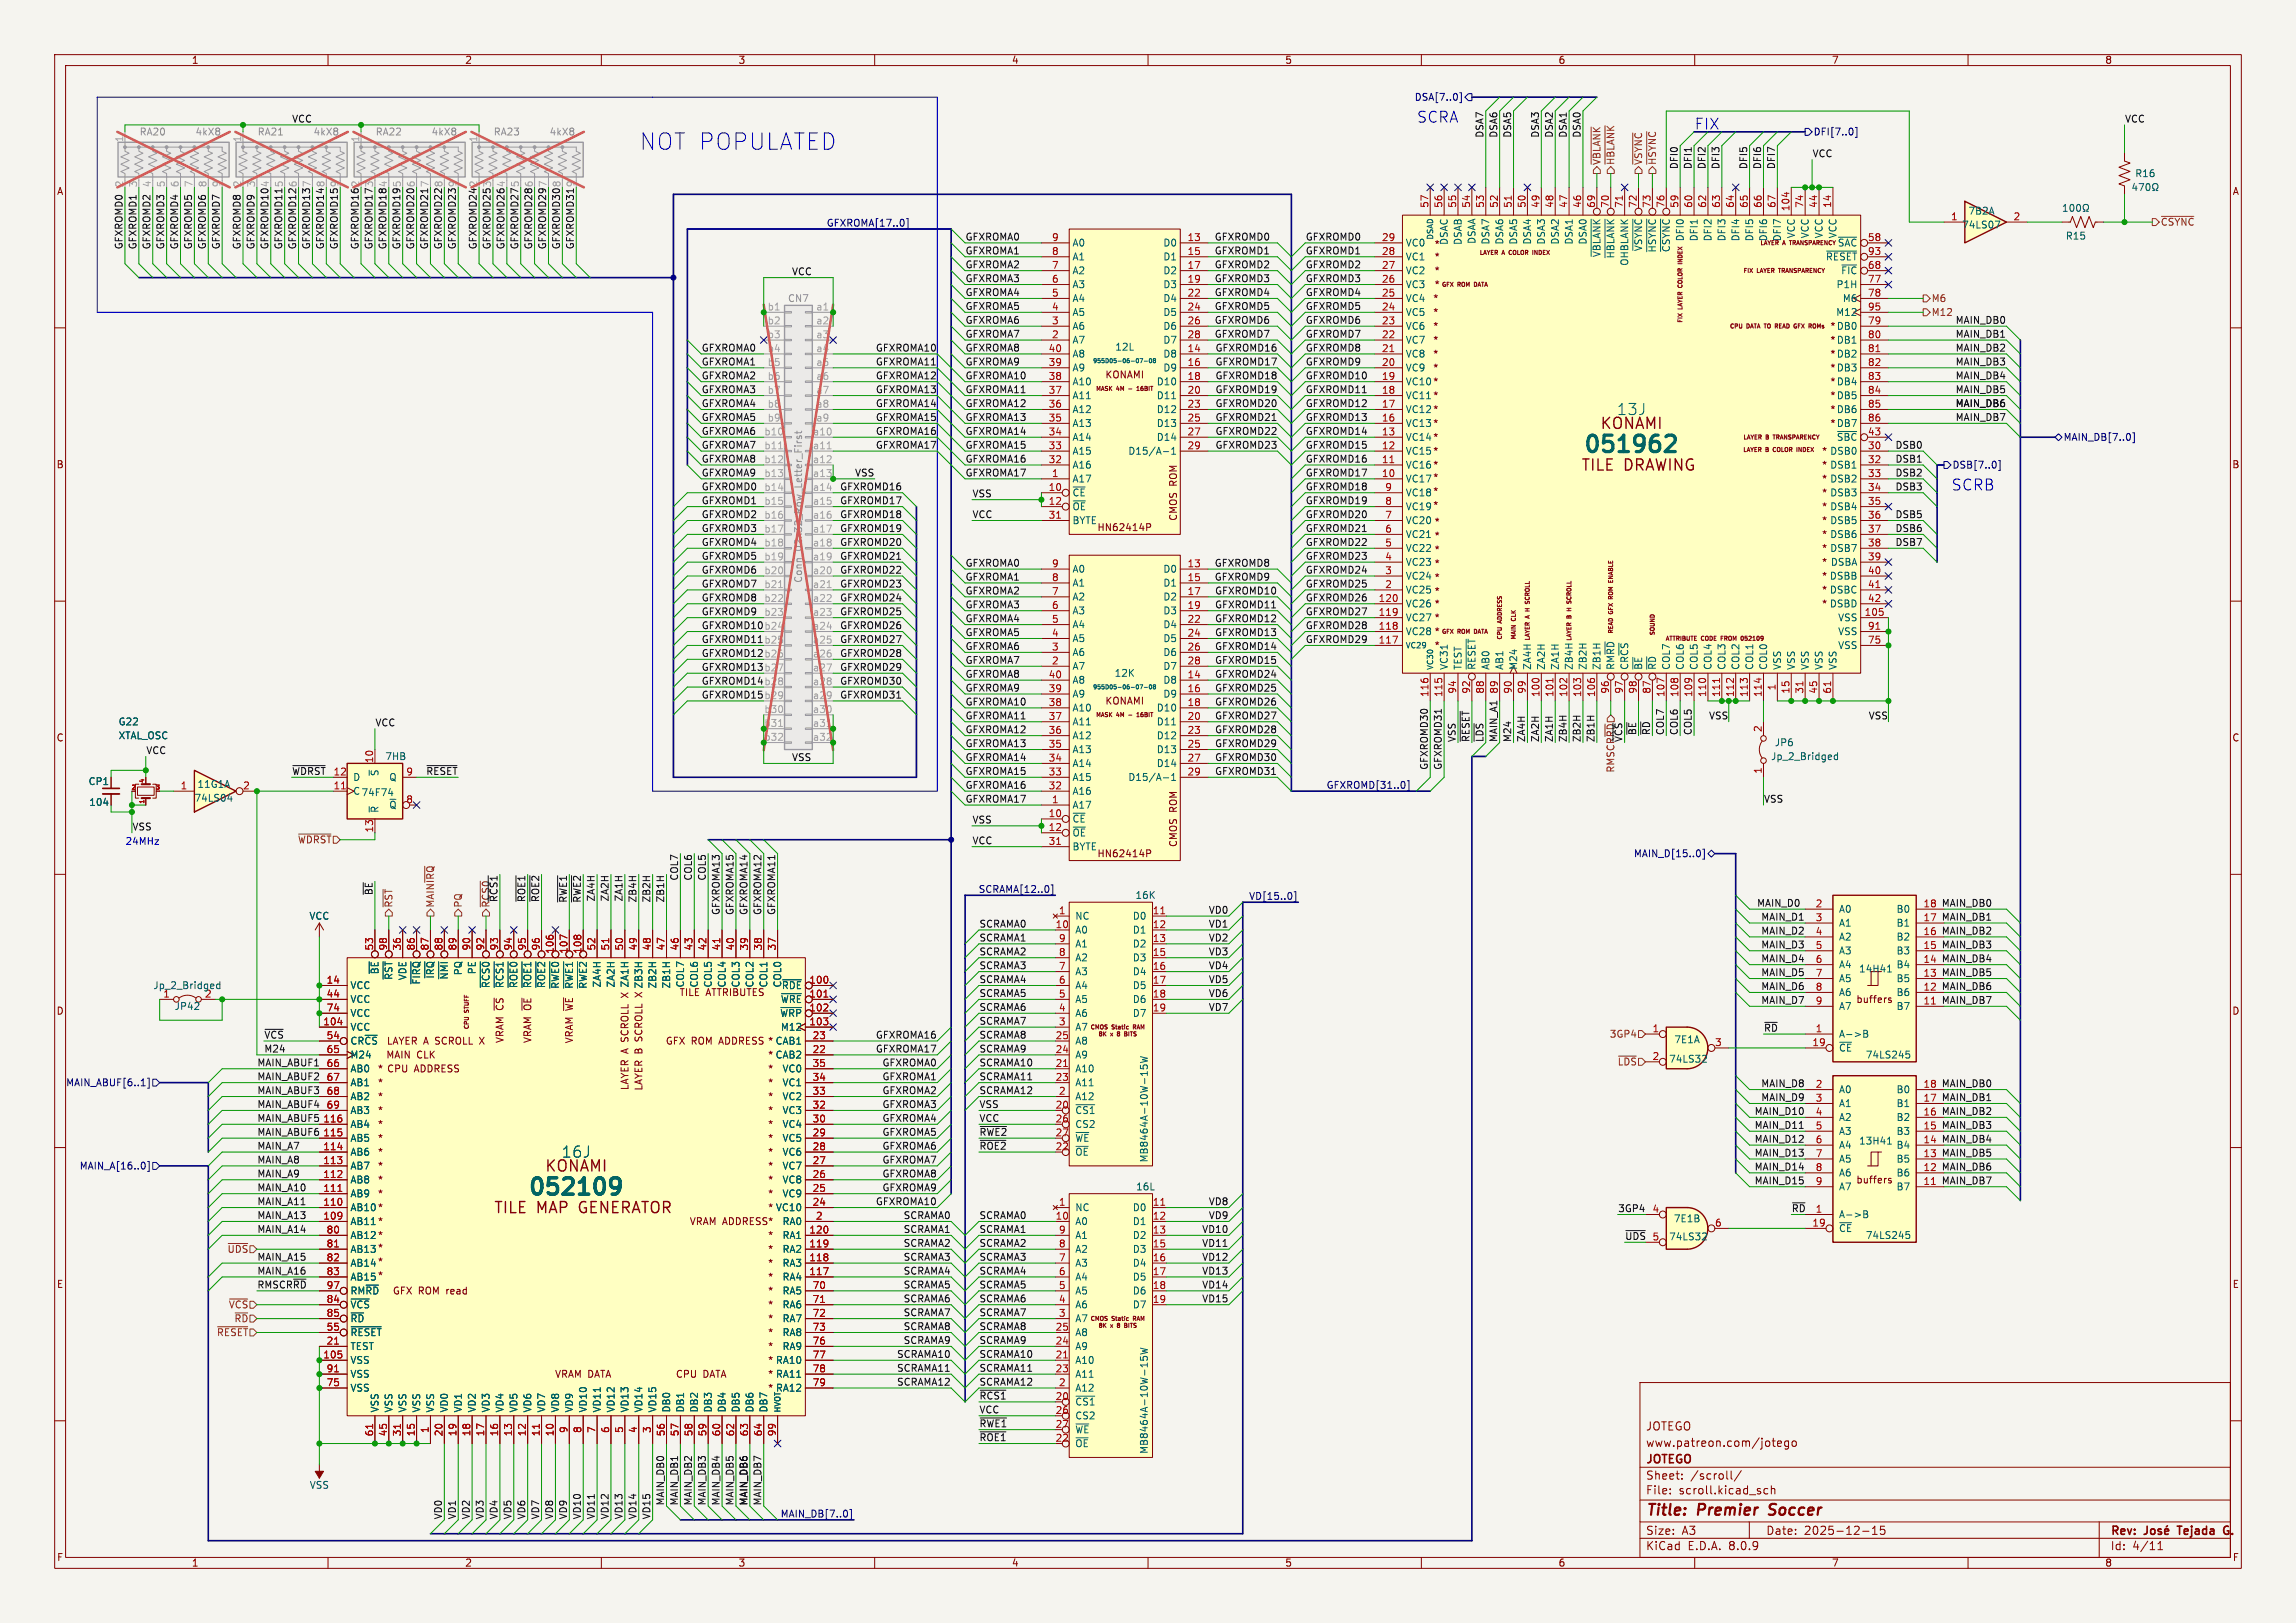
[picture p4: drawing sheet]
<svg xmlns="http://www.w3.org/2000/svg" width="420mm" height="297mm" viewBox="0 0 420 297" stroke-linecap="round" stroke-linejoin="round" font-family="sans-serif">
<defs><g id="words">
<text font-size="4.2" fill="#0000c2" x="116.8" y="27.7">NOT POPULATED</text>
<g font-size="4.2" fill="#006464">
<text x="289.3" y="83.7">051962</text>
<text x="96.2" y="219.6">052109</text>
</g>
<g font-size="2.8" fill="#0000c2">
<text x="259.1" y="22.6">SCRA</text>
<text x="356.9" y="89.9">SCRB</text>
</g>
<text font-size="2.8" fill="#000084" x="309.9" y="23.9">FIX</text>
<g font-size="2.8" fill="#006464">
<text x="295.7" y="76.2">13J</text>
<text x="292.6" y="78.9">KONAMI</text>
<text x="99.6" y="214.8">KONAMI</text>
<text x="102.7" y="212.1">16J</text>
</g>
<g font-size="2.8" fill="#840000">
<text x="289.1" y="86.5">TILE DRAWING</text>
<text x="90.2" y="222.4">TILE MAP GENERATOR</text>
<text x="301" y="277.9">Title:</text>
<text x="310.6" y="277.9">Premier</text>
<text x="324.5" y="277.9">Soccer</text>
</g>
<g font-size="2.1" fill="#840000">
<text x="301" y="262">JOTEGO</text>
<text x="301" y="268.2">JOTEGO</text>
<text x="301" y="265">www.patreon.com/jotego</text>
<text x="301" y="273.7">File:</text>
<text x="301" y="271">Sheet:</text>
<text x="307.1" y="273.7">scroll.kicad_sch</text>
<text x="309.2" y="271">/scroll/</text>
<text x="301" y="281.1">Size:</text>
<text x="307.6" y="281.1">A3</text>
<text x="323" y="281.1">Date:</text>
<text x="330" y="281.1">2025-12-15</text>
<text x="386" y="281.3">Rev:</text>
<text x="399.1" y="281.3">Tejada</text>
<text x="408.1" y="281.3">G.</text>
<text x="301" y="283.9">KiCad</text>
<text x="308.7" y="283.9">E.D.A.</text>
<text x="316.3" y="283.9">8.0.9</text>
<text x="386" y="283.9">Id:</text>
<text x="390.1" y="283.9">4/11</text>
</g>
<g font-size="1.8" fill="#840000">
<text x="35" y="11.9">1</text>
<text x="85" y="11.9">2</text>
<text x="135" y="11.9">3</text>
<text x="185" y="11.9">4</text>
<text x="235" y="11.9">5</text>
<text x="285" y="11.9">6</text>
<text x="335" y="11.9">7</text>
<text x="385" y="11.9">8</text>
<text x="10.3" y="35.9">A</text>
<text x="408.3" y="35.9">A</text>
<text x="262.3" y="47.9">*</text>
<text x="262.3" y="52.9">*</text>
<text x="262.3" y="50.4">*</text>
<text x="262" y="58">*</text>
<text x="262" y="55.5">*</text>
<text x="262" y="65.6">*</text>
<text x="262" y="63.1">*</text>
<text x="262" y="60.6">*</text>
<text x="202.1" y="69.5">KONAMI</text>
<text x="262" y="68.2">*</text>
<text x="10.3" y="85.9">B</text>
<text x="408.2" y="85.9">B</text>
<text x="215.5" y="95.4" transform="rotate(-90 215.5 95.4)">CMOS ROM</text>
<text x="200.6" y="97.4">HN62414P</text>
<text x="262.3" y="119">*</text>
<text x="202.1" y="129.1">KONAMI</text>
<text x="10.3" y="135.9">C</text>
<text x="408.2" y="135.9">C</text>
<text x="215.5" y="155.1" transform="rotate(-90 215.5 155.1)">CMOS ROM</text>
<text x="200.6" y="157.1">HN62414P</text>
<text x="10.3" y="185.9">D</text>
<text x="124.2" y="182.5">TILE ATTRIBUTES</text>
<text x="339.5" y="183.8">buffers</text>
<text x="408.2" y="185.9">D</text>
<text x="64" y="191.4">CR~{CS}LAYER A SCROLL</text>
<text x="88.1" y="191.4">X</text>
<text x="92.3" y="191" transform="rotate(-90 92.3 191)">VRAM ~{CS}~{RCS1}</text>
<text x="97.4" y="191" transform="rotate(-90 97.4 191)">VRAM ~{OE}</text>
<text x="105" y="191" transform="rotate(-90 105 191)">VRAM ~{WE}</text>
<text x="117.7" y="190.4" transform="rotate(-90 117.7 190.4)">SCROLL</text>
<text x="121.7" y="191.4">GFX ROM ADDRESS* CAB1</text>
<text x="69" y="196.5">* CPU</text>
<text x="70.6" y="193.9">MAIN</text>
<text x="75.8" y="196.5">ADDRESS</text>
<text x="76.2" y="193.9">CLK</text>
<text x="140.4" y="196.5">*</text>
<text x="140.4" y="193.9">* CAB2</text>
<text x="69" y="201.5">*</text>
<text x="69" y="199">*</text>
<text x="115.2" y="199.6" transform="rotate(-90 115.2 199.6)">LAYER A SCROLL</text>
<text x="117.7" y="199.7" transform="rotate(-90 117.7 199.7)">LAYER B</text>
<text x="140.4" y="201.5">*</text>
<text x="140.4" y="199">*</text>
<text x="69" y="209.2">*</text>
<text x="69" y="206.6">*</text>
<text x="69" y="204.1">*</text>
<text x="140.4" y="209.2">*</text>
<text x="140.4" y="206.6">*</text>
<text x="140.4" y="204.1">*</text>
<text x="69" y="214.2">*</text>
<text x="69" y="211.7">*</text>
<text x="140.4" y="214.2">*</text>
<text x="140.4" y="211.7">*</text>
<text x="64" y="221.8">AB10 *</text>
<text x="69" y="219.3">*</text>
<text x="69" y="216.8">*</text>
<text x="140.4" y="221.9">* VC10</text>
<text x="140.4" y="219.3">*</text>
<text x="140.4" y="216.8">*</text>
<text x="339.5" y="216.8">buffers</text>
<text x="64" y="226.9">AB12 *</text>
<text x="126.1" y="224.4">VRAM ADDRESS*</text>
<text x="140.4" y="226.9">*</text>
<text x="64" y="229.5">AB13 *</text>
<text x="64" y="232">AB14 *</text>
<text x="140.4" y="232">*</text>
<text x="140.4" y="229.5">*</text>
<text x="10.3" y="235.9">E</text>
<text x="64" y="237.1">RM~{RD}GFX ROM read</text>
<text x="140.4" y="239.6">*</text>
<text x="140.4" y="237.1">*</text>
<text x="140.4" y="234.6">*</text>
<text x="408.3" y="235.9">E</text>
<text x="140.4" y="244.7">*</text>
<text x="140.4" y="242.2">*</text>
<text x="140.4" y="249.8">* RA10</text>
<text x="140.4" y="247.3">*</text>
<text x="101.4" y="252.3">VRAM DATA</text>
<text x="123.5" y="252.3">CPU</text>
<text x="128.6" y="252.3">DATA</text>
<text x="140.4" y="254.9">* RA12</text>
<text x="140.4" y="252.3">* RA11</text>
<text x="10.3" y="285.9">F</text>
<text x="35" y="286.9">1</text>
<text x="85" y="286.9">2</text>
<text x="135" y="286.9">3</text>
<text x="185" y="286.9">4</text>
<text x="235" y="286.9">5</text>
<text x="285" y="286.9">6</text>
<text x="335" y="286.9">7</text>
<text x="385" y="286.9">8</text>
<text x="408.3" y="285.9">F</text>
</g>
<g font-size="1.8" fill="#0f0f0f">
<text x="53.3" y="22.5">VCC</text>
<text x="388.6" y="22.5">VCC</text>
<text x="271.4" y="25.3" transform="rotate(-90 271.4 25.3)">DSA7</text>
<text x="274" y="25.3" transform="rotate(-90 274 25.3)">DSA6</text>
<text x="276.5" y="25.3" transform="rotate(-90 276.5 25.3)">DSA5</text>
<text x="281.6" y="25.3" transform="rotate(-90 281.6 25.3)">DSA3</text>
<text x="284.1" y="25.3" transform="rotate(-90 284.1 25.3)">DSA2</text>
<text x="286.7" y="25.3" transform="rotate(-90 286.7 25.3)">DSA1</text>
<text x="289.2" y="25.3" transform="rotate(-90 289.2 25.3)">DSA0</text>
<text x="331.5" y="28.9">VCC</text>
<text x="49.3" y="34.4" transform="rotate(-90 49.3 34.4)">4</text>
<text x="51.8" y="34.4" transform="rotate(-90 51.8 34.4)">5</text>
<text x="54.4" y="34.4" transform="rotate(-90 54.4 34.4)">6</text>
<text x="56.9" y="34.4" transform="rotate(-90 56.9 34.4)">7</text>
<text x="59.4" y="34.4" transform="rotate(-90 59.4 34.4)">8</text>
<text x="62" y="34.4" transform="rotate(-90 62 34.4)">9</text>
<text x="65.8" y="34.4" transform="rotate(-90 65.8 34.4)">2</text>
<text x="70.9" y="34.4" transform="rotate(-90 70.9 34.4)">4</text>
<text x="73.4" y="34.4" transform="rotate(-90 73.4 34.4)">5</text>
<text x="75.9" y="34.4" transform="rotate(-90 75.9 34.4)">6</text>
<text x="81" y="34.4" transform="rotate(-90 81 34.4)">8</text>
<text x="83.6" y="34.4" transform="rotate(-90 83.6 34.4)">9</text>
<text x="87.4" y="34.4" transform="rotate(-90 87.4 34.4)">2</text>
<text x="89.9" y="34.4" transform="rotate(-90 89.9 34.4)">3</text>
<text x="92.5" y="34.4" transform="rotate(-90 92.5 34.4)">4</text>
<text x="97.5" y="34.4" transform="rotate(-90 97.5 34.4)">6</text>
<text x="100.1" y="34.4" transform="rotate(-90 100.1 34.4)">7</text>
<text x="102.6" y="34.4" transform="rotate(-90 102.6 34.4)">8</text>
<text x="307" y="31" transform="rotate(-90 307 31)">DFI0</text>
<text x="309.5" y="31" transform="rotate(-90 309.5 31)">DFI1</text>
<text x="312.1" y="31" transform="rotate(-90 312.1 31)">DFI2</text>
<text x="314.6" y="31" transform="rotate(-90 314.6 31)">DFI3</text>
<text x="319.7" y="31" transform="rotate(-90 319.7 31)">DFI5</text>
<text x="322.2" y="31" transform="rotate(-90 322.2 31)">DFI6</text>
<text x="324.8" y="31" transform="rotate(-90 324.8 31)">DFI7</text>
<text x="22.5" y="45.7" transform="rotate(-90 22.5 45.7)">GFXROMD0</text>
<text x="25.1" y="45.7" transform="rotate(-90 25.1 45.7)">GFXROMD1</text>
<text x="27.6" y="45.7" transform="rotate(-90 27.6 45.7)">GFXROMD2</text>
<text x="30.1" y="45.7" transform="rotate(-90 30.1 45.7)">GFXROMD3</text>
<text x="32.7" y="45.7" transform="rotate(-90 32.7 45.7)">GFXROMD4</text>
<text x="35.2" y="45.7" transform="rotate(-90 35.2 45.7)">GFXROMD5</text>
<text x="37.8" y="45.7" transform="rotate(-90 37.8 45.7)">GFXROMD6</text>
<text x="40.3" y="45.7" transform="rotate(-90 40.3 45.7)">GFXROMD7</text>
<text x="44.1" y="45.7" transform="rotate(-90 44.1 45.7)">GFXROMD8</text>
<text x="46.6" y="45.7" transform="rotate(-90 46.6 45.7)">GFXROMD9</text>
<text x="49.2" y="45.7" transform="rotate(-90 49.2 45.7)">GFXROMD10</text>
<text x="51.7" y="45.7" transform="rotate(-90 51.7 45.7)">GFXROMD11</text>
<text x="54.3" y="45.7" transform="rotate(-90 54.3 45.7)">GFXROMD12</text>
<text x="56.8" y="45.7" transform="rotate(-90 56.8 45.7)">GFXROMD13</text>
<text x="59.3" y="45.7" transform="rotate(-90 59.3 45.7)">GFXROMD14</text>
<text x="61.9" y="45.7" transform="rotate(-90 61.9 45.7)">GFXROMD15</text>
<text x="65.7" y="45.7" transform="rotate(-90 65.7 45.7)">GFXROMD16</text>
<text x="68.2" y="45.7" transform="rotate(-90 68.2 45.7)">GFXROMD17</text>
<text x="70.8" y="45.7" transform="rotate(-90 70.8 45.7)">GFXROMD18</text>
<text x="73.3" y="45.7" transform="rotate(-90 73.3 45.7)">GFXROMD19</text>
<text x="75.9" y="45.7" transform="rotate(-90 75.9 45.7)">GFXROMD20</text>
<text x="78.4" y="45.7" transform="rotate(-90 78.4 45.7)">GFXROMD21</text>
<text x="80.9" y="45.7" transform="rotate(-90 80.9 45.7)">GFXROMD22</text>
<text x="83.5" y="45.7" transform="rotate(-90 83.5 45.7)">GFXROMD23</text>
<text x="87.3" y="45.7" transform="rotate(-90 87.3 45.7)">GFXROMD24</text>
<text x="89.8" y="45.7" transform="rotate(-90 89.8 45.7)">GFXROMD25</text>
<text x="92.4" y="45.7" transform="rotate(-90 92.4 45.7)">GFXROMD26</text>
<text x="94.9" y="45.7" transform="rotate(-90 94.9 45.7)">GFXROMD27</text>
<text x="97.4" y="45.7" transform="rotate(-90 97.4 45.7)">GFXROMD28</text>
<text x="100" y="45.7" transform="rotate(-90 100 45.7)">GFXROMD29</text>
<text x="102.5" y="45.7" transform="rotate(-90 102.5 45.7)">GFXROMD30</text>
<text x="105.1" y="45.7" transform="rotate(-90 105.1 45.7)">GFXROMD31</text>
<text x="176.5" y="46.6">GFXROMA1</text>
<text x="176.5" y="44.1">GFXROMA0</text>
<text x="222.1" y="44.1">GFXROMD0</text>
<text x="222.1" y="46.6">GFXROMD1</text>
<text x="238.8" y="44.1">GFXROMD0</text>
<text x="238.8" y="46.6">GFXROMD1</text>
<text x="144.8" y="50.5">VCC</text>
<text x="176.5" y="51.7">GFXROMA3</text>
<text x="176.5" y="49.2">GFXROMA2</text>
<text x="222.1" y="49.2">GFXROMD2</text>
<text x="222.1" y="51.7">GFXROMD3</text>
<text x="238.8" y="49.2">GFXROMD2</text>
<text x="238.8" y="51.7">GFXROMD3</text>
<text x="176.5" y="54.3">GFXROMA4</text>
<text x="176.5" y="56.8">GFXROMA5</text>
<text x="176.5" y="59.3">GFXROMA6</text>
<text x="222.1" y="59.3">GFXROMD6</text>
<text x="222.1" y="56.8">GFXROMD5</text>
<text x="222.1" y="54.3">GFXROMD4</text>
<text x="238.8" y="59.3">GFXROMD6</text>
<text x="238.8" y="54.3">GFXROMD4</text>
<text x="238.8" y="56.8">GFXROMD5</text>
<text x="357.6" y="59.3">MAIN_DB0</text>
<text x="128.3" y="64.4">GFXROMA0</text>
<text x="160.1" y="64.4">GFXROMA10</text>
<text x="176.5" y="64.4">GFXROMA8</text>
<text x="176.5" y="61.9">GFXROMA7</text>
<text x="222.1" y="61.9">GFXROMD7</text>
<text x="222.2" y="64.4">GFXROMD16</text>
<text x="238.8" y="64.4">GFXROMD8</text>
<text x="238.8" y="61.9">GFXROMD7</text>
<text x="357.6" y="61.9">MAIN_DB1</text>
<text x="357.6" y="64.4">MAIN_DB2</text>
<text x="128.3" y="69.5">GFXROMA2</text>
<text x="128.3" y="67">GFXROMA1</text>
<text x="160.1" y="69.5">GFXROMA12</text>
<text x="160.1" y="67">GFXROMA11</text>
<text x="176.5" y="67">GFXROMA9</text>
<text x="176.5" y="69.5">GFXROMA10</text>
<text x="222.2" y="69.5">GFXROMD18</text>
<text x="222.2" y="67">GFXROMD17</text>
<text x="238.8" y="69.5">GFXROMD10</text>
<text x="238.8" y="67">GFXROMD9</text>
<text x="357.6" y="69.5">MAIN_DB4</text>
<text x="357.6" y="67">MAIN_DB3</text>
<text x="128.3" y="77.1">GFXROMA5</text>
<text x="128.3" y="74.6">GFXROMA4</text>
<text x="128.3" y="72">GFXROMA3</text>
<text x="160.1" y="77.1">GFXROMA15</text>
<text x="160.1" y="74.6">GFXROMA14</text>
<text x="160.1" y="72">GFXROMA13</text>
<text x="176.5" y="74.6">GFXROMA12</text>
<text x="176.5" y="72">GFXROMA11</text>
<text x="176.5" y="77.1">GFXROMA13</text>
<text x="222.2" y="72">GFXROMD19</text>
<text x="222.2" y="74.6">GFXROMD20</text>
<text x="222.2" y="77.1">GFXROMD21</text>
<text x="238.8" y="77.1">GFXROMD13</text>
<text x="238.8" y="72">GFXROMD11</text>
<text x="238.8" y="74.6">GFXROMD12</text>
<text x="357.6" y="74.6">MAIN_DB6</text>
<text x="357.6" y="72">MAIN_DB5</text>
<text x="357.6" y="77.1">MAIN_DB7</text>
<text x="128.3" y="79.7">GFXROMA6</text>
<text x="128.3" y="82.2">GFXROMA7</text>
<text x="160.1" y="79.7">GFXROMA16</text>
<text x="160.1" y="82.2">GFXROMA17</text>
<text x="176.5" y="79.7">GFXROMA14</text>
<text x="176.5" y="82.2">GFXROMA15</text>
<text x="222.2" y="82.2">GFXROMD23</text>
<text x="222.2" y="79.7">GFXROMD22</text>
<text x="238.8" y="79.7">GFXROMD14</text>
<text x="238.8" y="82.2">GFXROMD15</text>
<text x="346.6" y="82.2">DSB0</text>
<text x="128.3" y="89.8">GFXROMD0</text>
<text x="128.3" y="84.7">GFXROMA8</text>
<text x="128.3" y="87.3">GFXROMA9</text>
<text x="153.6" y="89.8">GFXROMD16</text>
<text x="156.3" y="87.3">VSS</text>
<text x="176.5" y="87.3">GFXROMA17</text>
<text x="176.5" y="84.7">GFXROMA16</text>
<text x="238.8" y="84.7">GFXROMD16</text>
<text x="238.8" y="87.3">GFXROMD17</text>
<text x="238.8" y="89.8">GFXROMD18</text>
<text x="346.6" y="89.8">DSB3</text>
<text x="346.6" y="84.7">DSB1</text>
<text x="346.6" y="87.3">DSB2</text>
<text x="128.3" y="94.9">GFXROMD2</text>
<text x="128.3" y="92.4">GFXROMD1</text>
<text x="153.6" y="92.4">GFXROMD17</text>
<text x="153.6" y="94.9">GFXROMD18</text>
<text x="177.8" y="91.1">VSS</text>
<text x="177.8" y="94.9">VCC</text>
<text x="238.8" y="94.9">GFXROMD20</text>
<text x="238.8" y="92.4">GFXROMD19</text>
<text x="346.6" y="94.9">DSB5</text>
<text x="128.3" y="97.4">GFXROMD3</text>
<text x="128.3" y="100">GFXROMD4</text>
<text x="153.6" y="97.4">GFXROMD19</text>
<text x="153.6" y="100">GFXROMD20</text>
<text x="238.8" y="97.4">GFXROMD21</text>
<text x="238.8" y="100">GFXROMD22</text>
<text x="346.6" y="97.4">DSB6</text>
<text x="346.6" y="100">DSB7</text>
<text x="128.3" y="105.1">GFXROMD6</text>
<text x="128.3" y="102.5">GFXROMD5</text>
<text x="128.3" y="107.6">GFXROMD7</text>
<text x="153.6" y="105.1">GFXROMD22</text>
<text x="153.6" y="107.6">GFXROMD23</text>
<text x="153.6" y="102.5">GFXROMD21</text>
<text x="176.5" y="106.3">GFXROMA1</text>
<text x="176.5" y="103.8">GFXROMA0</text>
<text x="222.1" y="103.8">GFXROMD8</text>
<text x="222.1" y="106.3">GFXROMD9</text>
<text x="238.8" y="102.5">GFXROMD23</text>
<text x="238.8" y="107.6">GFXROMD25</text>
<text x="238.8" y="105.1">GFXROMD24</text>
<text x="128.3" y="110.1">GFXROMD8</text>
<text x="128.3" y="112.7">GFXROMD9</text>
<text x="153.6" y="112.7">GFXROMD25</text>
<text x="153.6" y="110.1">GFXROMD24</text>
<text x="176.5" y="111.4">GFXROMA3</text>
<text x="176.5" y="108.9">GFXROMA2</text>
<text x="176.5" y="114">GFXROMA4</text>
<text x="222.2" y="111.4">GFXROMD11</text>
<text x="222.2" y="108.9">GFXROMD10</text>
<text x="222.2" y="114">GFXROMD12</text>
<text x="238.8" y="110.1">GFXROMD26</text>
<text x="238.8" y="112.7">GFXROMD27</text>
<text x="128.3" y="117.8">GFXROMD11 b25</text>
<text x="128.3" y="115.2">GFXROMD10 b24</text>
<text x="153.6" y="117.8">GFXROMD27</text>
<text x="153.6" y="115.2">GFXROMD26</text>
<text x="176.5" y="119">GFXROMA6</text>
<text x="176.5" y="116.5">GFXROMA5</text>
<text x="222.2" y="119">GFXROMD14</text>
<text x="222.2" y="116.5">GFXROMD13</text>
<text x="238.8" y="117.8">GFXROMD29</text>
<text x="238.8" y="115.2">GFXROMD28</text>
<text x="128.3" y="120.3">GFXROMD12 b26</text>
<text x="128.3" y="125.4">GFXROMD14 b28</text>
<text x="128.3" y="122.8">GFXROMD13 b27</text>
<text x="153.6" y="120.3">GFXROMD28</text>
<text x="153.6" y="122.8">GFXROMD29</text>
<text x="153.6" y="125.4">GFXROMD30</text>
<text x="176.5" y="121.6">GFXROMA7</text>
<text x="176.5" y="124.1">GFXROMA8</text>
<text x="222.2" y="121.6">GFXROMD15</text>
<text x="222.2" y="124.1">GFXROMD24</text>
<text x="128.3" y="127.9">GFXROMD15 b29</text>
<text x="153.6" y="127.9">GFXROMD31</text>
<text x="176.5" y="131.7">GFXROMA11</text>
<text x="176.5" y="129.2">GFXROMA10</text>
<text x="176.5" y="126.7">GFXROMA9</text>
<text x="222.2" y="129.2">GFXROMD26</text>
<text x="222.2" y="126.7">GFXROMD25</text>
<text x="222.2" y="131.7">GFXROMD27</text>
<text x="312.5" y="131.7">VSS</text>
<text x="341.7" y="131.7">VSS</text>
<text x="68.6" y="133">VCC</text>
<text x="176.5" y="136.8">GFXROMA13</text>
<text x="176.5" y="134.3">GFXROMA12</text>
<text x="222.2" y="134.3">GFXROMD28</text>
<text x="222.2" y="136.8">GFXROMD29</text>
<text x="266.4" y="135.9" transform="rotate(-90 266.4 135.9)">VSS</text>
<text x="268.9" y="135.9" transform="rotate(-90 268.9 135.9)">~{RESET} 92</text>
<text x="271.4" y="135.9" transform="rotate(-90 271.4 135.9)">~{LDS}</text>
<text x="274" y="135.9" transform="rotate(-90 274 135.9)">MAIN_A1</text>
<text x="276.5" y="135.9" transform="rotate(-90 276.5 135.9)">M24</text>
<text x="279.1" y="135.9" transform="rotate(-90 279.1 135.9)">ZA4H</text>
<text x="281.6" y="135.9" transform="rotate(-90 281.6 135.9)">ZA2H</text>
<text x="284.1" y="135.9" transform="rotate(-90 284.1 135.9)">ZA1H</text>
<text x="286.7" y="135.9" transform="rotate(-90 286.7 135.9)">ZB4H</text>
<text x="289.2" y="135.9" transform="rotate(-90 289.2 135.9)">ZB2H</text>
<text x="291.8" y="135.9" transform="rotate(-90 291.8 135.9)">ZB1H</text>
<text x="296.8" y="135.9" transform="rotate(-90 296.8 135.9)">~{VCS}</text>
<text x="299.4" y="134.6" transform="rotate(-90 299.4 134.6)">~{BE}</text>
<text x="301.9" y="134.6" transform="rotate(-90 301.9 134.6)">~{RD}</text>
<text x="304.5" y="134.6" transform="rotate(-90 304.5 134.6)">COL7</text>
<text x="307" y="134.6" transform="rotate(-90 307 134.6)">COL6</text>
<text x="309.5" y="134.6" transform="rotate(-90 309.5 134.6)">COL5</text>
<text x="26.7" y="138.1">VCC</text>
<text x="53.3" y="141.9">~{WDRST}</text>
<text x="77.9" y="141.9">~{RESET}</text>
<text x="144.8" y="139.4">VSS</text>
<text x="176.5" y="141.9">GFXROMA15</text>
<text x="176.5" y="139.4">GFXROMA14</text>
<text x="222.2" y="139.4">GFXROMD30</text>
<text x="222.2" y="141.9">GFXROMD31</text>
<text x="261.3" y="141" transform="rotate(-90 261.3 141)">GFXROMD30</text>
<text x="263.8" y="141" transform="rotate(-90 263.8 141)">GFXROMD31</text>
<text x="176.5" y="147">GFXROMA17</text>
<text x="176.5" y="144.4">GFXROMA16</text>
<text x="322.6" y="147">VSS</text>
<text x="24.1" y="152.1">VSS</text>
<text x="177.8" y="154.6">VCC</text>
<text x="177.8" y="150.8">VSS</text>
<text x="124.1" y="161.3" transform="rotate(-90 124.1 161.3)">COL7</text>
<text x="126.7" y="161.3" transform="rotate(-90 126.7 161.3)">COL6</text>
<text x="129.2" y="161.3" transform="rotate(-90 129.2 161.3)">COL5</text>
<text x="68.2" y="163.9" transform="rotate(-90 68.2 163.9)">~{BE}</text>
<text x="91.1" y="165.2" transform="rotate(-90 91.1 165.2)">~{RCS1}</text>
<text x="96.2" y="165.2" transform="rotate(-90 96.2 165.2)">~{ROE1}</text>
<text x="98.7" y="165.2" transform="rotate(-90 98.7 165.2)">~{ROE2}</text>
<text x="103.8" y="165.3" transform="rotate(-90 103.8 165.3)">~{RWE1}</text>
<text x="106.3" y="165.3" transform="rotate(-90 106.3 165.3)">~{RWE2}</text>
<text x="108.9" y="165.1" transform="rotate(-90 108.9 165.1)">ZA4H</text>
<text x="111.4" y="165.1" transform="rotate(-90 111.4 165.1)">ZA2H</text>
<text x="114" y="165.1" transform="rotate(-90 114 165.1)">ZA1H</text>
<text x="116.5" y="165.2" transform="rotate(-90 116.5 165.2)">ZB4H</text>
<text x="119" y="165.2" transform="rotate(-90 119 165.2)">ZB2H</text>
<text x="121.6" y="165.2" transform="rotate(-90 121.6 165.2)">ZB1H</text>
<text x="131.7" y="167.5" transform="rotate(-90 131.7 167.5)">GFXROMA13</text>
<text x="134.3" y="167.5" transform="rotate(-90 134.3 167.5)">GFXROMA15</text>
<text x="136.8" y="167.5" transform="rotate(-90 136.8 167.5)">GFXROMA14</text>
<text x="139.4" y="167.5" transform="rotate(-90 139.4 167.5)">GFXROMA12</text>
<text x="141.9" y="167.5" transform="rotate(-90 141.9 167.5)">GFXROMA11</text>
<text x="221" y="167.3">VD0</text>
<text x="321.3" y="166">MAIN_D0</text>
<text x="355.1" y="166">MAIN_DB0</text>
<text x="179.1" y="172.4">SCRAMA1</text>
<text x="179.1" y="169.8">SCRAMA0</text>
<text x="221" y="172.4">VD2</text>
<text x="221" y="169.8">VD1</text>
<text x="322.1" y="173.6">MAIN_D3</text>
<text x="322.1" y="171.1">MAIN_D2</text>
<text x="322.1" y="168.6">MAIN_D1</text>
<text x="355.1" y="171.1">MAIN_DB2</text>
<text x="355.1" y="173.6">MAIN_DB3</text>
<text x="355.1" y="168.6">MAIN_DB1</text>
<text x="179.1" y="174.9">SCRAMA2</text>
<text x="179.1" y="180">SCRAMA4</text>
<text x="179.1" y="177.5">SCRAMA3</text>
<text x="221" y="174.9">VD3</text>
<text x="221" y="180">VD5</text>
<text x="221" y="177.5">VD4</text>
<text x="322.1" y="178.7">MAIN_D5</text>
<text x="322.1" y="176.2">MAIN_D4</text>
<text x="355.1" y="176.2">MAIN_DB4</text>
<text x="355.1" y="178.7">MAIN_DB5</text>
<text x="179.1" y="185.1">SCRAMA6</text>
<text x="179.1" y="182.5">SCRAMA5</text>
<text x="221" y="182.5">VD6</text>
<text x="221" y="185.1">VD7</text>
<text x="322.1" y="181.3">MAIN_D6</text>
<text x="322.1" y="183.8">MAIN_D7</text>
<text x="355.1" y="181.3">MAIN_DB6</text>
<text x="355.1" y="183.8">MAIN_DB7</text>
<text x="48.3" y="190.2">~{VCS}</text>
<text x="160.1" y="190.2">GFXROMA16</text>
<text x="179.1" y="190.2">SCRAMA8</text>
<text x="179.1" y="187.6">SCRAMA7</text>
<text x="322.6" y="188.9">~{RD}</text>
<text x="47" y="197.8">MAIN_ABUF2</text>
<text x="47" y="195.2">MAIN_ABUF1</text>
<text x="48.3" y="192.7">M24</text>
<text x="160.1" y="192.7">GFXROMA17</text>
<text x="161.3" y="197.8">GFXROMA1</text>
<text x="161.3" y="195.2">GFXROMA0</text>
<text x="179.1" y="197.8">SCRAMA11</text>
<text x="179.1" y="192.7">SCRAMA9</text>
<text x="179.1" y="195.2">SCRAMA10</text>
<text x="47" y="202.9">MAIN_ABUF4</text>
<text x="47" y="200.3">MAIN_ABUF3</text>
<text x="161.3" y="200.3">GFXROMA2</text>
<text x="161.3" y="202.9">GFXROMA3</text>
<text x="179.1" y="202.9">VSS</text>
<text x="179.1" y="200.3">SCRAMA12</text>
<text x="322.1" y="201.6">MAIN_D9</text>
<text x="322.1" y="199">MAIN_D8</text>
<text x="355.1" y="199">MAIN_DB0</text>
<text x="355.1" y="201.6">MAIN_DB1</text>
<text x="47" y="207.9">MAIN_ABUF6</text>
<text x="47" y="205.4">MAIN_ABUF5</text>
<text x="161.3" y="205.4">GFXROMA4</text>
<text x="161.3" y="207.9">GFXROMA5</text>
<text x="179.1" y="205.4">VCC</text>
<text x="179.1" y="207.9">~{RWE2}</text>
<text x="320.9" y="204.1">MAIN_D10</text>
<text x="320.9" y="209.2">MAIN_D12</text>
<text x="320.9" y="206.7">MAIN_D11</text>
<text x="355.1" y="206.7">MAIN_DB3</text>
<text x="355.1" y="204.1">MAIN_DB2</text>
<text x="355.1" y="209.2">MAIN_DB4</text>
<text x="47" y="210.5">MAIN_A7</text>
<text x="47" y="215.6">MAIN_A9</text>
<text x="47" y="213">MAIN_A8</text>
<text x="161.3" y="215.6">GFXROMA8</text>
<text x="161.3" y="213">GFXROMA7</text>
<text x="161.3" y="210.5">GFXROMA6</text>
<text x="179.1" y="210.5">~{ROE2}</text>
<text x="320.9" y="214.3">MAIN_D14</text>
<text x="320.9" y="211.7">MAIN_D13</text>
<text x="355.1" y="211.7">MAIN_DB5</text>
<text x="355.1" y="214.3">MAIN_DB6</text>
<text x="47" y="220.6">MAIN_A11</text>
<text x="47" y="218.1">MAIN_A10</text>
<text x="160.1" y="220.6">GFXROMA10</text>
<text x="161.3" y="218.1">GFXROMA9</text>
<text x="221" y="220.6">VD8</text>
<text x="295.9" y="221.9">3GP4</text>
<text x="320.9" y="216.8">MAIN_D15</text>
<text x="355.1" y="216.8">MAIN_DB7</text>
<text x="47" y="223.2">MAIN_A13</text>
<text x="47" y="225.7">MAIN_A14</text>
<text x="165.2" y="223.2">SCRAMA0</text>
<text x="165.2" y="225.7">SCRAMA1</text>
<text x="179.1" y="225.7">SCRAMA1</text>
<text x="179.1" y="223.2">SCRAMA0</text>
<text x="219.8" y="225.7">VD10</text>
<text x="221" y="223.2">VD9</text>
<text x="297.2" y="227">~{UDS}</text>
<text x="41.5" y="229.5">~{UDS}</text>
<text x="47" y="233.3">MAIN_A16</text>
<text x="47" y="230.8">MAIN_A15</text>
<text x="165.2" y="230.8">SCRAMA3</text>
<text x="165.2" y="228.3">SCRAMA2</text>
<text x="165.2" y="233.3">SCRAMA4</text>
<text x="179.1" y="228.3">SCRAMA2</text>
<text x="179.1" y="230.8">SCRAMA3</text>
<text x="179.1" y="233.3">SCRAMA4</text>
<text x="219.8" y="233.3">VD13</text>
<text x="219.8" y="228.3">VD11</text>
<text x="219.8" y="230.8">VD12</text>
<text x="47" y="235.9">RMSCR~{RD}</text>
<text x="165.2" y="238.4">SCRAMA6</text>
<text x="165.2" y="235.9">SCRAMA5</text>
<text x="179.1" y="238.4">SCRAMA6</text>
<text x="179.1" y="235.9">SCRAMA5</text>
<text x="219.8" y="238.4">VD15</text>
<text x="219.8" y="235.9">VD14</text>
<text x="165.2" y="243.5">SCRAMA8</text>
<text x="165.2" y="241">SCRAMA7</text>
<text x="179.1" y="243.5">SCRAMA8</text>
<text x="179.1" y="241">SCRAMA7</text>
<text x="164" y="251.1">SCRAMA11</text>
<text x="164" y="248.6">SCRAMA10</text>
<text x="165.2" y="246">SCRAMA9</text>
<text x="179.1" y="251.1">SCRAMA11</text>
<text x="179.1" y="246">SCRAMA9</text>
<text x="179.1" y="248.6">SCRAMA10</text>
<text x="164" y="253.7">SCRAMA12</text>
<text x="179.1" y="256.2">~{RCS1}</text>
<text x="179.1" y="253.7">SCRAMA12</text>
<text x="179.1" y="263.8">~{ROE1}</text>
<text x="179.1" y="261.3">~{RWE1}</text>
<text x="179.1" y="258.7">VCC</text>
<text x="121.6" y="275.6" transform="rotate(-90 121.6 275.6)">MAIN_DB0</text>
<text x="124.1" y="275.6" transform="rotate(-90 124.1 275.6)">MAIN_DB1</text>
<text x="126.7" y="275.6" transform="rotate(-90 126.7 275.6)">MAIN_DB2</text>
<text x="129.2" y="275.6" transform="rotate(-90 129.2 275.6)">MAIN_DB3</text>
<text x="131.7" y="275.6" transform="rotate(-90 131.7 275.6)">MAIN_DB4</text>
<text x="134.3" y="275.6" transform="rotate(-90 134.3 275.6)">MAIN_DB5</text>
<text x="136.8" y="275.6" transform="rotate(-90 136.8 275.6)">MAIN_DB6</text>
<text x="139.4" y="275.6" transform="rotate(-90 139.4 275.6)">MAIN_DB7</text>
<text x="80.9" y="278.1" transform="rotate(-90 80.9 278.1)">VD0</text>
<text x="83.5" y="278.1" transform="rotate(-90 83.5 278.1)">VD1</text>
<text x="86" y="278.1" transform="rotate(-90 86 278.1)">VD2</text>
<text x="88.6" y="278.1" transform="rotate(-90 88.6 278.1)">VD3</text>
<text x="91.1" y="278.1" transform="rotate(-90 91.1 278.1)">VD4</text>
<text x="93.6" y="278.1" transform="rotate(-90 93.6 278.1)">VD5</text>
<text x="96.2" y="278.1" transform="rotate(-90 96.2 278.1)">VD6</text>
<text x="98.7" y="278.1" transform="rotate(-90 98.7 278.1)">VD7</text>
<text x="101.3" y="278.1" transform="rotate(-90 101.3 278.1)">VD8</text>
<text x="103.8" y="278.1" transform="rotate(-90 103.8 278.1)">VD9</text>
<text x="106.3" y="278.1" transform="rotate(-90 106.3 278.1)">VD10</text>
<text x="108.9" y="278.1" transform="rotate(-90 108.9 278.1)">VD11</text>
<text x="111.4" y="278.1" transform="rotate(-90 111.4 278.1)">VD12</text>
<text x="114" y="278.1" transform="rotate(-90 114 278.1)">VD13</text>
<text x="116.5" y="278.1" transform="rotate(-90 116.5 278.1)">VD14</text>
<text x="119" y="278.1" transform="rotate(-90 119 278.1)">VD15</text>
</g>
<g font-size="1.8" fill="#000084">
<text x="258.7" y="18.6">DSA[7..0]</text>
<text x="331.7" y="25">DFI[7..0]</text>
<text x="151.1" y="41.6">GFXROMA[17..0]</text>
<text x="377.4" y="80.9">MAIN_DB[7..0]</text>
<text x="357.1" y="86">DSB[7..0]</text>
<text x="242.6" y="144.4">GFXROMD[31..0]</text>
<text x="298.8" y="157.1">MAIN_D[15..0]</text>
<text x="178.9" y="163.5">SCRAMA[12..0]</text>
<text x="228.4" y="164.8">VD[15..0]</text>
<text x="12" y="199">MAIN_ABUF[6..1]</text>
<text x="14.5" y="214.2">MAIN_A[16..0]</text>
<text x="142.7" y="277.8">MAIN_DB[7..0]</text>
</g>
<g font-size="1.8" fill="#a5a4a2">
<text x="22.6" y="26.1" transform="rotate(-90 22.6 26.1)">1</text>
<text x="44.2" y="26.1" transform="rotate(-90 44.2 26.1)">1</text>
<text x="65.8" y="26.1" transform="rotate(-90 65.8 26.1)">1</text>
<text x="87.4" y="26.1" transform="rotate(-90 87.4 26.1)">1</text>
<text x="22.6" y="34.4" transform="rotate(-90 22.6 34.4)">2</text>
<text x="25.1" y="34.4" transform="rotate(-90 25.1 34.4)">3</text>
<text x="27.7" y="34.4" transform="rotate(-90 27.7 34.4)">4</text>
<text x="30.2" y="34.4" transform="rotate(-90 30.2 34.4)">5</text>
<text x="32.8" y="34.4" transform="rotate(-90 32.8 34.4)">6</text>
<text x="35.3" y="34.4" transform="rotate(-90 35.3 34.4)">7</text>
<text x="37.8" y="34.4" transform="rotate(-90 37.8 34.4)">8</text>
<text x="40.4" y="34.4" transform="rotate(-90 40.4 34.4)">9</text>
<text x="44.2" y="34.4" transform="rotate(-90 44.2 34.4)">2</text>
<text x="46.7" y="34.4" transform="rotate(-90 46.7 34.4)">3</text>
<text x="68.3" y="34.4" transform="rotate(-90 68.3 34.4)">3</text>
<text x="78.5" y="34.4" transform="rotate(-90 78.5 34.4)">7</text>
<text x="95" y="34.4" transform="rotate(-90 95 34.4)">5</text>
<text x="105.2" y="34.4" transform="rotate(-90 105.2 34.4)">9</text>
<text x="140.3" y="56.9">b1</text>
<text x="140.3" y="59.4">b2</text>
<text x="149.2" y="56.9">a1</text>
<text x="149.2" y="59.4">a2</text>
<text x="140.3" y="62">b3</text>
<text x="140.3" y="64.5">b4</text>
<text x="149.2" y="62">a3</text>
<text x="149.2" y="64.5">a4</text>
<text x="140.3" y="67.1">b5</text>
<text x="140.3" y="69.6">b6</text>
<text x="149.2" y="67.1">a5</text>
<text x="149.2" y="69.6">a6</text>
<text x="140.3" y="72.1">b7</text>
<text x="140.3" y="74.7">b8</text>
<text x="140.3" y="77.2">b9</text>
<text x="149.2" y="72.1">a7</text>
<text x="149.2" y="74.7">a8</text>
<text x="149.2" y="77.2">a9</text>
<text x="139.7" y="79.8">b10</text>
<text x="139.7" y="82.3">b11</text>
<text x="148.6" y="79.8">a10</text>
<text x="148.6" y="82.3">a11</text>
<text x="139.7" y="84.8">b12</text>
<text x="139.7" y="87.4">b13</text>
<text x="139.7" y="89.9">b14</text>
<text x="148.6" y="84.8">a12</text>
<text x="148.6" y="87.4">a13</text>
<text x="148.6" y="89.9">a14</text>
<text x="139.7" y="92.5">b15</text>
<text x="139.7" y="95">b16</text>
<text x="148.6" y="92.5">a15</text>
<text x="148.6" y="95">a16</text>
<text x="139.7" y="97.5">b17</text>
<text x="139.7" y="100.1">b18</text>
<text x="148.6" y="97.5">a17</text>
<text x="148.6" y="100.1">a18</text>
<text x="139.7" y="102.6">b19</text>
<text x="139.7" y="105.2">b20</text>
<text x="139.7" y="107.7">b21</text>
<text x="148.6" y="102.6">a19</text>
<text x="148.6" y="105.2">a20</text>
<text x="148.6" y="107.7">a21</text>
<text x="139.7" y="110.2">b22</text>
<text x="139.7" y="112.8">b23</text>
<text x="148.6" y="110.2">a22</text>
<text x="148.6" y="112.8">a23</text>
<text x="148.6" y="115.3">a24</text>
<text x="148.6" y="117.9">a25</text>
<text x="148.6" y="120.4">a26</text>
<text x="148.6" y="122.9">a27</text>
<text x="148.6" y="125.5">a28</text>
<text x="139.7" y="130.6">b30</text>
<text x="148.6" y="128">a29</text>
<text x="148.6" y="130.6">a30</text>
<text x="139.7" y="133.1">b31</text>
<text x="139.7" y="135.6">b32</text>
<text x="148.6" y="133.1">a31</text>
<text x="148.6" y="135.6">a32</text>
</g>
<g font-size="1.8" fill="#939391">
<text x="25.4" y="25">RA20</text>
<text x="35.7" y="25">4kX8</text>
<text x="47" y="25">RA21</text>
<text x="57.3" y="25">4kX8</text>
<text x="68.6" y="25">RA22</text>
<text x="78.9" y="25">4kX8</text>
<text x="90.2" y="25">RA23</text>
<text x="100.4" y="25">4kX8</text>
<text x="144" y="55.5">CN7</text>
<text x="146.9" y="106.8" transform="rotate(-90 146.9 106.8)">Conn_02x32_Row_Letter_First</text>
</g>
<g font-size="1.8" fill="#725600">
<text x="293" y="30.3" transform="rotate(-90 293 30.3)">~{VBLANK}</text>
<text x="295.5" y="30.3" transform="rotate(-90 295.5 30.3)">~{HBLANK}</text>
<text x="300.6" y="30.3" transform="rotate(-90 300.6 30.3)">~{VSYNC}</text>
<text x="303.1" y="30.3" transform="rotate(-90 303.1 30.3)">~{HSYNC}</text>
<text x="395.2" y="41.5">~{CSYNC}</text>
<text x="353.3" y="58">M12</text>
<text x="353.3" y="55.5">M6</text>
<text x="295.5" y="141.5" transform="rotate(-90 295.5 141.5)">RMSCR~{RD}</text>
<text x="54.4" y="154.5">~{WDRST}</text>
<text x="72" y="166.2" transform="rotate(-90 72 166.2)">~{RST}</text>
<text x="79.6" y="166.2" transform="rotate(-90 79.6 166.2)">MAIN~{IRQ}</text>
<text x="84.7" y="166.2" transform="rotate(-90 84.7 166.2)">PQ</text>
<text x="89.8" y="166.2" transform="rotate(-90 89.8 166.2)">~{RCS0}</text>
<text x="294.4" y="190.1">3GP4</text>
<text x="295.8" y="195.2">~{LDS}</text>
<text x="41.8" y="239.6">~{VCS}</text>
<text x="39.6" y="244.7">~{RESET}</text>
<text x="42.8" y="242.2">~{RD}</text>
</g>
<g font-size="1.8" fill="#006464">
<text x="390.5" y="32.6">R16</text>
<text x="360" y="39.5">7B2A</text>
<text x="196.1" y="47.9">A1</text>
<text x="196.1" y="45.3">A0</text>
<text x="212.7" y="45.3">D0</text>
<text x="212.7" y="47.9">D1</text>
<text x="257" y="47.9">VC1</text>
<text x="257" y="45.3">VC0</text>
<text x="262.3" y="45.6">*</text>
<text x="265" y="44.9" transform="rotate(-90 265 44.9)">DSAC</text>
<text x="267.6" y="44.9" transform="rotate(-90 267.6 44.9)">DSAB</text>
<text x="270.1" y="44.7" transform="rotate(-90 270.1 44.7)">DSAA</text>
<text x="272.6" y="44.9" transform="rotate(-90 272.6 44.9)">DSA7</text>
<text x="275.2" y="44.9" transform="rotate(-90 275.2 44.9)">DSA6</text>
<text x="277.7" y="44.9" transform="rotate(-90 277.7 44.9)">DSA5</text>
<text x="280.3" y="44.9" transform="rotate(-90 280.3 44.9)">DSA4</text>
<text x="282.8" y="44.9" transform="rotate(-90 282.8 44.9)">DSA3</text>
<text x="285.3" y="44.9" transform="rotate(-90 285.3 44.9)">DSA2</text>
<text x="287.9" y="44.9" transform="rotate(-90 287.9 44.9)">DSA1</text>
<text x="290.4" y="44.9" transform="rotate(-90 290.4 44.9)">DSA0</text>
<text x="293" y="47.2" transform="rotate(-90 293 47.2)">~{VBLANK}</text>
<text x="295.5" y="47.4" transform="rotate(-90 295.5 47.4)">~{HBLANK}</text>
<text x="300.6" y="46.1" transform="rotate(-90 300.6 46.1)">~{VSYNC}</text>
<text x="303.1" y="46.3" transform="rotate(-90 303.1 46.3)">~{HSYNC}</text>
<text x="305.7" y="46.2" transform="rotate(-90 305.7 46.2)">~{CSYNC}</text>
<text x="308.2" y="44.3" transform="rotate(-90 308.2 44.3)">DFI0</text>
<text x="310.7" y="44.3" transform="rotate(-90 310.7 44.3)">DFI1</text>
<text x="313.3" y="44.3" transform="rotate(-90 313.3 44.3)">DFI2</text>
<text x="315.8" y="44.3" transform="rotate(-90 315.8 44.3)">DFI3</text>
<text x="318.4" y="44.3" transform="rotate(-90 318.4 44.3)">DFI4</text>
<text x="320.9" y="44.3" transform="rotate(-90 320.9 44.3)">DFI5</text>
<text x="323.4" y="44.3" transform="rotate(-90 323.4 44.3)">DFI6</text>
<text x="326" y="44.3" transform="rotate(-90 326 44.3)">DFI7</text>
<text x="328.5" y="43.7" transform="rotate(-90 328.5 43.7)">VCC</text>
<text x="331.1" y="43.7" transform="rotate(-90 331.1 43.7)">VCC</text>
<text x="333.6" y="43.7" transform="rotate(-90 333.6 43.7)">VCC</text>
<text x="333.9" y="47.9">~{RESET}</text>
<text x="336.1" y="45.3">~{SAC}</text>
<text x="336.1" y="43.7" transform="rotate(-90 336.1 43.7)">VCC</text>
<text x="358.8" y="42">74LS07</text>
<text x="377.8" y="44">R15</text>
<text x="196.1" y="52.9">A3</text>
<text x="196.1" y="50.4">A2</text>
<text x="212.7" y="50.4">D2</text>
<text x="212.7" y="52.9">D3</text>
<text x="257" y="52.9">VC3</text>
<text x="257" y="50.4">VC2</text>
<text x="298" y="48.7" transform="rotate(-90 298 48.7)">OHBLANK</text>
<text x="335.8" y="52.9">P1H</text>
<text x="336.7" y="50.4">~{FIC}</text>
<text x="196.1" y="58">A5</text>
<text x="196.1" y="55.5">A4</text>
<text x="212.7" y="55.5">D4</text>
<text x="212.7" y="58">D5</text>
<text x="257" y="58">VC5</text>
<text x="257" y="55.5">VC4</text>
<text x="335.8" y="58">M12</text>
<text x="337" y="55.5">M6</text>
<text x="196.1" y="63.1">A7</text>
<text x="196.1" y="60.6">A6</text>
<text x="196.1" y="65.6">A8</text>
<text x="203.9" y="64.4">12L</text>
<text x="212.7" y="65.6">D8</text>
<text x="212.7" y="60.6">D6</text>
<text x="212.7" y="63.1">D7</text>
<text x="257" y="65.6">VC8</text>
<text x="257" y="63.1">VC7</text>
<text x="257" y="60.6">VC6</text>
<text x="334.7" y="65.6">* DB2</text>
<text x="334.7" y="63.1">* DB1</text>
<text x="334.7" y="60.6">* DB0</text>
<text x="196.1" y="70.7">A10</text>
<text x="196.1" y="68.2">A9</text>
<text x="211.5" y="70.7">D10</text>
<text x="212.7" y="68.2">D9</text>
<text x="257" y="70.7">VC10 *</text>
<text x="257" y="68.2">VC9</text>
<text x="334.7" y="70.7">* DB4</text>
<text x="334.7" y="68.2">* DB3</text>
<text x="196.1" y="75.8">A12</text>
<text x="196.1" y="73.3">A11</text>
<text x="211.5" y="73.3">D11</text>
<text x="211.5" y="75.8">D12</text>
<text x="257" y="75.8">VC12 *</text>
<text x="257" y="73.3">VC11 *</text>
<text x="334.7" y="75.8">* DB6</text>
<text x="334.7" y="73.3">* DB5</text>
<text x="196.1" y="83.4">A15</text>
<text x="196.1" y="80.9">A14</text>
<text x="196.1" y="78.3">A13</text>
<text x="206.3" y="83.4">D15/A-1</text>
<text x="211.5" y="78.3">D13</text>
<text x="211.5" y="80.9">D14</text>
<text x="257" y="83.4">VC15 *</text>
<text x="257" y="80.9">VC14 *</text>
<text x="257" y="78.3">VC13 *</text>
<text x="333.2" y="83.4">* DSB0</text>
<text x="334.7" y="78.3">* DB7</text>
<text x="335.9" y="80.9">~{SBC}</text>
<text x="196.1" y="88.5">A17</text>
<text x="196.1" y="86">A16</text>
<text x="257" y="88.5">VC17 *</text>
<text x="257" y="86">VC16 *</text>
<text x="333.2" y="88.5">* DSB2</text>
<text x="333.2" y="86">* DSB1</text>
<text x="196.1" y="91">~{CE}</text>
<text x="196.1" y="93.6">~{OE}</text>
<text x="257" y="93.6">VC19 *</text>
<text x="257" y="91">VC18 *</text>
<text x="333.2" y="93.6">* DSB4</text>
<text x="333.2" y="91">* DSB3</text>
<text x="196.1" y="96.1">BYTE</text>
<text x="257" y="101.2">VC22 *</text>
<text x="257" y="98.7">VC21 *</text>
<text x="257" y="96.1">VC20 *</text>
<text x="333.2" y="101.2">* DSB7</text>
<text x="333.2" y="98.7">* DSB6</text>
<text x="333.2" y="96.1">* DSB5</text>
<text x="196.1" y="107.5">A1</text>
<text x="196.1" y="105">A0</text>
<text x="212.7" y="105">D0</text>
<text x="212.7" y="107.5">D1</text>
<text x="257" y="106.3">VC24 *</text>
<text x="257" y="103.7">VC23 *</text>
<text x="333.2" y="106.3">* DSBB</text>
<text x="333.2" y="103.7">* DSBA</text>
<text x="196.1" y="112.6">A3</text>
<text x="196.1" y="110.1">A2</text>
<text x="212.7" y="110.1">D2</text>
<text x="212.7" y="112.6">D3</text>
<text x="257" y="113.9">VC27 *</text>
<text x="257" y="111.4">VC26 *</text>
<text x="257" y="108.8">VC25 *</text>
<text x="333.2" y="111.4">* DSBD</text>
<text x="333.2" y="108.8">* DSBC</text>
<text x="336.1" y="113.9">VSS</text>
<text x="196.1" y="117.7">A5</text>
<text x="196.1" y="115.2">A4</text>
<text x="212.7" y="115.2">D4</text>
<text x="212.7" y="117.7">D5</text>
<text x="257" y="116.4">VC28 *</text>
<text x="336.1" y="119">VSS</text>
<text x="336.1" y="116.4">VSS</text>
<text x="196.1" y="122.8">A7</text>
<text x="196.1" y="120.2">A6</text>
<text x="196.1" y="125.3">A8</text>
<text x="203.8" y="124.1">12K</text>
<text x="212.7" y="125.3">D8</text>
<text x="212.7" y="120.2">D6</text>
<text x="212.7" y="122.8">D7</text>
<text x="265" y="122.7" transform="rotate(-90 265 122.7)">VC31</text>
<text x="267.6" y="122.7" transform="rotate(-90 267.6 122.7)">TEST</text>
<text x="270.1" y="122.7" transform="rotate(-90 270.1 122.7)">~{RESET}</text>
<text x="272.6" y="122.7" transform="rotate(-90 272.6 122.7)">AB0</text>
<text x="275.2" y="122.7" transform="rotate(-90 275.2 122.7)">AB1</text>
<text x="277.7" y="122.7" transform="rotate(-90 277.7 122.7)">M24</text>
<text x="280.3" y="122.7" transform="rotate(-90 280.3 122.7)">ZA4H</text>
<text x="282.8" y="122.7" transform="rotate(-90 282.8 122.7)">ZA2H</text>
<text x="285.3" y="122.7" transform="rotate(-90 285.3 122.7)">ZA1H</text>
<text x="287.9" y="122.7" transform="rotate(-90 287.9 122.7)">ZB4H</text>
<text x="290.4" y="122.7" transform="rotate(-90 290.4 122.7)">ZB2H</text>
<text x="293" y="122.7" transform="rotate(-90 293 122.7)">ZB1H</text>
<text x="295.5" y="122.7" transform="rotate(-90 295.5 122.7)">RM~{RD}</text>
<text x="298" y="122.7" transform="rotate(-90 298 122.7)">CR~{CS}</text>
<text x="300.6" y="122.7" transform="rotate(-90 300.6 122.7)">~{BE}</text>
<text x="303.1" y="122.7" transform="rotate(-90 303.1 122.7)">~{RD}</text>
<text x="305.7" y="122.7" transform="rotate(-90 305.7 122.7)">COL7</text>
<text x="308.2" y="122.7" transform="rotate(-90 308.2 122.7)">COL6</text>
<text x="310.7" y="122.7" transform="rotate(-90 310.7 122.7)">COL5</text>
<text x="313.3" y="122.7" transform="rotate(-90 313.3 122.7)">COL4</text>
<text x="315.8" y="122.7" transform="rotate(-90 315.8 122.7)">COL3</text>
<text x="318.4" y="122.7" transform="rotate(-90 318.4 122.7)">COL2</text>
<text x="320.9" y="122.7" transform="rotate(-90 320.9 122.7)">COL1</text>
<text x="323.4" y="122.7" transform="rotate(-90 323.4 122.7)">COL0</text>
<text x="326" y="122.7" transform="rotate(-90 326 122.7)">VSS</text>
<text x="328.5" y="122.7" transform="rotate(-90 328.5 122.7)">VSS</text>
<text x="331.1" y="122.7" transform="rotate(-90 331.1 122.7)">VSS</text>
<text x="333.6" y="122.7" transform="rotate(-90 333.6 122.7)">VSS</text>
<text x="336.1" y="122.7" transform="rotate(-90 336.1 122.7)">VSS</text>
<text x="196.1" y="130.4">A10</text>
<text x="196.1" y="127.9">A9</text>
<text x="211.5" y="130.4">D10</text>
<text x="212.7" y="127.9">D9</text>
<text x="21.6" y="132.9">G22</text>
<text x="21.6" y="135.5">XTAL_OSC</text>
<text x="196.1" y="135.5">A12</text>
<text x="196.1" y="132.9">A11</text>
<text x="211.5" y="132.9">D11</text>
<text x="211.5" y="135.5">D12</text>
<text x="324.6" y="136.8">JP6</text>
<text x="16.1" y="143.9">CP1</text>
<text x="64.5" y="143.1">D</text>
<text x="69.4" y="142.1" transform="rotate(-90 69.4 142.1)">~{S}</text>
<text x="70.4" y="139.3">7HB</text>
<text x="71.1" y="143.1">Q</text>
<text x="196.1" y="143.1">A15</text>
<text x="196.1" y="140.6">A14</text>
<text x="196.1" y="138">A13</text>
<text x="206.3" y="143.1">D15/A-1</text>
<text x="211.5" y="138">D13</text>
<text x="211.5" y="140.6">D14</text>
<text x="323.9" y="139.3">Jp_2_Bridged</text>
<text x="16.2" y="147.7">104</text>
<text x="35.5" y="146.9">74LS04</text>
<text x="36" y="144.4">11G1A</text>
<text x="64.5" y="145.6">C74F74</text>
<text x="69.4" y="148.8" transform="rotate(-90 69.4 148.8)">~{R}</text>
<text x="71.1" y="148.2">~{Q}</text>
<text x="196.1" y="148.2">A17</text>
<text x="196.1" y="145.6">A16</text>
<text x="196.1" y="150.7">~{CE}</text>
<text x="196.1" y="153.3">~{OE}</text>
<text x="196.1" y="155.8">BYTE</text>
<text x="207.6" y="164.7">16K</text>
<text x="336.3" y="167.2">A0</text>
<text x="346.8" y="167.2">B0</text>
<text x="56.5" y="168.5">VCC</text>
<text x="196.6" y="168.5">NC</text>
<text x="196.6" y="171">A0</text>
<text x="196.6" y="173.6">A1</text>
<text x="207.1" y="168.5">D0</text>
<text x="207.1" y="171">D1</text>
<text x="207.1" y="173.6">D2</text>
<text x="336.3" y="169.8">A1</text>
<text x="336.3" y="172.3">A2</text>
<text x="346.8" y="172.3">B2</text>
<text x="346.8" y="169.8">B1</text>
<text x="69.4" y="178.4" transform="rotate(-90 69.4 178.4)">~{BE}</text>
<text x="72" y="179.4" transform="rotate(-90 72 179.4)">~{RST}</text>
<text x="74.5" y="179.5" transform="rotate(-90 74.5 179.5)">VDE</text>
<text x="79.6" y="179.2" transform="rotate(-90 79.6 179.2)">~{IRQ}</text>
<text x="82.1" y="179.4" transform="rotate(-90 82.1 179.4)">~{NMI}</text>
<text x="84.7" y="178.6" transform="rotate(-90 84.7 178.6)">PQ</text>
<text x="87.2" y="178.4" transform="rotate(-90 87.2 178.4)">PE</text>
<text x="196.6" y="178.7">A3</text>
<text x="196.6" y="176.1">A2</text>
<text x="207.1" y="176.1">D3</text>
<text x="207.1" y="178.7">D4</text>
<text x="336.3" y="174.9">A3</text>
<text x="336.3" y="177.4">A4</text>
<text x="336.3" y="179.9">A5</text>
<text x="340" y="178.2">14H41</text>
<text x="346.8" y="179.9">B5</text>
<text x="346.8" y="177.4">B4</text>
<text x="346.8" y="174.9">B3</text>
<text x="28" y="181.2">Jp_2_Bridged</text>
<text x="29.8" y="182.6">1</text>
<text x="31.9" y="185">JP42</text>
<text x="37.4" y="182.6">2</text>
<text x="64" y="181.2">VCC</text>
<text x="64" y="183.7">VCC</text>
<text x="77.1" y="180.3" transform="rotate(-90 77.1 180.3)">~{FIRQ}</text>
<text x="89.8" y="180.9" transform="rotate(-90 89.8 180.9)">~{RCS0}</text>
<text x="92.3" y="180.9" transform="rotate(-90 92.3 180.9)">~{RCS1}</text>
<text x="94.8" y="180.9" transform="rotate(-90 94.8 180.9)">~{ROE0}</text>
<text x="97.4" y="180.9" transform="rotate(-90 97.4 180.9)">~{ROE1}</text>
<text x="99.9" y="180.9" transform="rotate(-90 99.9 180.9)">~{ROE2}</text>
<text x="102.5" y="181.1" transform="rotate(-90 102.5 181.1)">~{RWE0}</text>
<text x="105" y="181.1" transform="rotate(-90 105 181.1)">~{RWE1}</text>
<text x="107.5" y="181.1" transform="rotate(-90 107.5 181.1)">~{RWE2}</text>
<text x="110.1" y="180.8" transform="rotate(-90 110.1 180.8)">ZA4H</text>
<text x="112.6" y="180.8" transform="rotate(-90 112.6 180.8)">ZA2H</text>
<text x="115.2" y="180.8" transform="rotate(-90 115.2 180.8)">ZA1H</text>
<text x="117.7" y="181" transform="rotate(-90 117.7 181)">ZB3H</text>
<text x="120.2" y="181" transform="rotate(-90 120.2 181)">ZB2H</text>
<text x="122.8" y="181" transform="rotate(-90 122.8 181)">ZB1H</text>
<text x="125.3" y="180.8" transform="rotate(-90 125.3 180.8)">COL7</text>
<text x="127.9" y="180.8" transform="rotate(-90 127.9 180.8)">COL6</text>
<text x="130.4" y="180.8" transform="rotate(-90 130.4 180.8)">COL5</text>
<text x="132.9" y="180.8" transform="rotate(-90 132.9 180.8)">COL4</text>
<text x="135.5" y="180.8" transform="rotate(-90 135.5 180.8)">COL3</text>
<text x="138" y="180.8" transform="rotate(-90 138 180.8)">COL2</text>
<text x="140.6" y="180.8" transform="rotate(-90 140.6 180.8)">COL1</text>
<text x="142.7" y="183.7">~{WRE}</text>
<text x="142.9" y="181.2">~{RDE}</text>
<text x="143.1" y="180.8" transform="rotate(-90 143.1 180.8)">COL0</text>
<text x="196.6" y="183.7">A5</text>
<text x="196.6" y="181.2">A4</text>
<text x="207.1" y="181.2">D5</text>
<text x="207.1" y="183.7">D6</text>
<text x="336.3" y="182.5">A6</text>
<text x="336.3" y="185">A7</text>
<text x="346.8" y="185">B7</text>
<text x="346.8" y="182.5">B6</text>
<text x="64" y="188.8">VCC</text>
<text x="64" y="186.3">VCC</text>
<text x="64" y="191.4">CR~{CS}</text>
<text x="141.8" y="191.4">CAB1</text>
<text x="142.6" y="186.3">~{WRP}</text>
<text x="142.7" y="188.8">M12</text>
<text x="196.6" y="191.4">A8</text>
<text x="196.6" y="188.8">A7</text>
<text x="196.6" y="186.3">A6</text>
<text x="207.1" y="186.3">D7</text>
<text x="306.2" y="191.1">7E1A</text>
<text x="336.3" y="190.1">A-&gt;B</text>
<text x="64" y="193.9">M24</text>
<text x="64" y="196.4">AB0</text>
<text x="141.8" y="193.9">CAB2</text>
<text x="143" y="196.4">VC0</text>
<text x="196.6" y="196.4">A10</text>
<text x="196.6" y="193.9">A9</text>
<text x="305.2" y="194.7">74LS32</text>
<text x="336.3" y="192.6">~{CE}</text>
<text x="341.2" y="193.9">74LS245</text>
<text x="64" y="199">AB1</text>
<text x="64" y="201.5">AB2</text>
<text x="143" y="201.5">VC2</text>
<text x="143" y="199">VC1</text>
<text x="196.6" y="201.5">A12</text>
<text x="196.6" y="199">A11</text>
<text x="336.3" y="200.3">A0</text>
<text x="336.3" y="202.8">A1</text>
<text x="346.8" y="202.8">B1</text>
<text x="346.8" y="200.3">B0</text>
<text x="64" y="209.1">AB5</text>
<text x="64" y="206.6">AB4</text>
<text x="64" y="204.1">AB3</text>
<text x="143" y="209.1">VC5</text>
<text x="143" y="206.6">VC4</text>
<text x="143" y="204.1">VC3</text>
<text x="196.6" y="204.1">~{CS1}</text>
<text x="196.6" y="206.6">CS2</text>
<text x="196.6" y="209.1">~{WE}</text>
<text x="336.3" y="205.3">A2</text>
<text x="336.3" y="207.9">A3</text>
<text x="340" y="209.7">13H41</text>
<text x="346.8" y="207.9">B3</text>
<text x="346.8" y="205.3">B2</text>
<text x="64" y="214.2">AB7</text>
<text x="64" y="211.7">AB6</text>
<text x="143" y="214.2">VC7</text>
<text x="143" y="211.7">VC6</text>
<text x="196.6" y="211.7">~{OE}</text>
<text x="210.2" y="212.8" transform="rotate(-90 210.2 212.8)">MB8464A-10W-15W</text>
<text x="336.3" y="210.4">A4</text>
<text x="336.3" y="213">A5</text>
<text x="336.3" y="215.5">A6</text>
<text x="346.8" y="215.5">B6</text>
<text x="346.8" y="213">B5</text>
<text x="346.8" y="210.4">B4</text>
<text x="64" y="219.3">AB9</text>
<text x="64" y="216.8">AB8</text>
<text x="64" y="221.8">AB10</text>
<text x="141.8" y="221.8">VC10</text>
<text x="143" y="219.3">VC9</text>
<text x="143" y="216.8">VC8</text>
<text x="196.6" y="221.8">NC</text>
<text x="207.1" y="221.8">D0</text>
<text x="207.7" y="218">16L</text>
<text x="336.3" y="218">A7</text>
<text x="346.8" y="218">B7</text>
<text x="64" y="224.4">AB11 *</text>
<text x="64" y="224.4">AB11</text>
<text x="64" y="226.9">AB12</text>
<text x="143" y="226.9">RA1</text>
<text x="143" y="224.4">RA0</text>
<text x="196.6" y="224.4">A0</text>
<text x="196.6" y="226.9">A1</text>
<text x="207.1" y="224.4">D1</text>
<text x="207.1" y="226.9">D2</text>
<text x="305.2" y="227.2">74LS32</text>
<text x="306.1" y="223.9">7E1B</text>
<text x="336.3" y="223.1">A-&gt;B</text>
<text x="336.3" y="225.7">~{CE}</text>
<text x="341.2" y="226.9">74LS245</text>
<text x="64" y="229.5">AB13</text>
<text x="64" y="232">AB14</text>
<text x="143" y="232">RA3</text>
<text x="143" y="229.5">RA2</text>
<text x="196.6" y="232">A3</text>
<text x="196.6" y="229.5">A2</text>
<text x="207.1" y="229.5">D3</text>
<text x="207.1" y="232">D4</text>
<text x="64" y="234.5">AB15 *</text>
<text x="64" y="239.6">~{VCS}</text>
<text x="64" y="234.5">AB15</text>
<text x="64" y="237.1">RM~{RD}</text>
<text x="143" y="234.5">RA4</text>
<text x="143" y="237.1">RA5</text>
<text x="143" y="239.6">RA6</text>
<text x="196.6" y="239.6">A6</text>
<text x="196.6" y="237.1">A5</text>
<text x="196.6" y="234.5">A4</text>
<text x="207.1" y="234.5">D5</text>
<text x="207.1" y="237.1">D6</text>
<text x="207.1" y="239.6">D7</text>
<text x="64" y="244.7">~{RESET}</text>
<text x="64" y="242.2">~{RD}</text>
<text x="143" y="242.2">RA7</text>
<text x="143" y="244.7">RA8</text>
<text x="196.6" y="244.7">A8</text>
<text x="196.6" y="242.2">A7</text>
<text x="64" y="249.8">VSS</text>
<text x="64" y="247.2">TEST</text>
<text x="141.8" y="249.8">RA10</text>
<text x="143" y="247.2">RA9</text>
<text x="196.6" y="249.8">A10</text>
<text x="196.6" y="247.2">A9</text>
<text x="64" y="254.9">VSS</text>
<text x="64" y="252.3">VSS</text>
<text x="141.8" y="252.3">RA11</text>
<text x="141.8" y="254.9">RA12</text>
<text x="196.6" y="254.9">A12</text>
<text x="196.6" y="257.4">~{CS1}</text>
<text x="196.6" y="252.3">A11</text>
<text x="69.4" y="258.6" transform="rotate(-90 69.4 258.6)">VSS</text>
<text x="72" y="258.6" transform="rotate(-90 72 258.6)">VSS</text>
<text x="74.5" y="258.6" transform="rotate(-90 74.5 258.6)">VSS</text>
<text x="77.1" y="258.6" transform="rotate(-90 77.1 258.6)">VSS</text>
<text x="79.6" y="258.6" transform="rotate(-90 79.6 258.6)">VSS</text>
<text x="82.1" y="258.6" transform="rotate(-90 82.1 258.6)">VD0</text>
<text x="84.7" y="258.6" transform="rotate(-90 84.7 258.6)">VD1</text>
<text x="87.2" y="258.6" transform="rotate(-90 87.2 258.6)">VD2</text>
<text x="89.8" y="258.6" transform="rotate(-90 89.8 258.6)">VD3</text>
<text x="92.3" y="258.6" transform="rotate(-90 92.3 258.6)">VD4</text>
<text x="94.8" y="258.6" transform="rotate(-90 94.8 258.6)">VD5</text>
<text x="97.4" y="258.6" transform="rotate(-90 97.4 258.6)">VD6</text>
<text x="99.9" y="258.6" transform="rotate(-90 99.9 258.6)">VD7</text>
<text x="102.5" y="258.6" transform="rotate(-90 102.5 258.6)">VD8</text>
<text x="105" y="258.6" transform="rotate(-90 105 258.6)">VD9</text>
<text x="107.5" y="258.6" transform="rotate(-90 107.5 258.6)">VD10</text>
<text x="110.1" y="258.6" transform="rotate(-90 110.1 258.6)">VD11</text>
<text x="112.6" y="258.6" transform="rotate(-90 112.6 258.6)">VD12</text>
<text x="115.2" y="258.6" transform="rotate(-90 115.2 258.6)">VD13</text>
<text x="117.7" y="258.6" transform="rotate(-90 117.7 258.6)">VD14</text>
<text x="120.2" y="258.6" transform="rotate(-90 120.2 258.6)">VD15</text>
<text x="122.8" y="258.6" transform="rotate(-90 122.8 258.6)">DB0</text>
<text x="125.3" y="258.6" transform="rotate(-90 125.3 258.6)">DB1</text>
<text x="127.9" y="258.6" transform="rotate(-90 127.9 258.6)">DB2</text>
<text x="130.4" y="258.6" transform="rotate(-90 130.4 258.6)">DB3</text>
<text x="132.9" y="258.6" transform="rotate(-90 132.9 258.6)">DB4</text>
<text x="135.5" y="258.6" transform="rotate(-90 135.5 258.6)">DB5</text>
<text x="138" y="258.6" transform="rotate(-90 138 258.6)">DB6</text>
<text x="140.6" y="258.6" transform="rotate(-90 140.6 258.6)">DB7</text>
<text x="196.6" y="259.9">CS2</text>
<text x="196.6" y="262.5">~{WE}</text>
<text x="196.6" y="265">~{OE}</text>
<text x="210.2" y="266.2" transform="rotate(-90 210.2 266.2)">MB8464A-10W-15W</text>
<text x="56.6" y="272.6">VSS</text>
</g>
<g font-size="1.8" fill="#a90000">
<text x="261.4" y="38.1" transform="rotate(-90 261.4 38.1)">57</text>
<text x="263.9" y="38.1" transform="rotate(-90 263.9 38.1)">56</text>
<text x="266.4" y="38.1" transform="rotate(-90 266.4 38.1)">55</text>
<text x="269" y="38.1" transform="rotate(-90 269 38.1)">54</text>
<text x="271.5" y="38.1" transform="rotate(-90 271.5 38.1)">53</text>
<text x="274.1" y="38.1" transform="rotate(-90 274.1 38.1)">52</text>
<text x="276.6" y="38.1" transform="rotate(-90 276.6 38.1)">51</text>
<text x="279.1" y="38.1" transform="rotate(-90 279.1 38.1)">50</text>
<text x="281.7" y="38.1" transform="rotate(-90 281.7 38.1)">49</text>
<text x="284.2" y="38.1" transform="rotate(-90 284.2 38.1)">48</text>
<text x="286.8" y="38.1" transform="rotate(-90 286.8 38.1)">47</text>
<text x="289.3" y="38.1" transform="rotate(-90 289.3 38.1)">46</text>
<text x="291.8" y="38.1" transform="rotate(-90 291.8 38.1)">69</text>
<text x="294.4" y="38.1" transform="rotate(-90 294.4 38.1)">70</text>
<text x="296.9" y="38.1" transform="rotate(-90 296.9 38.1)">71</text>
<text x="299.5" y="38.1" transform="rotate(-90 299.5 38.1)">72</text>
<text x="302" y="38.1" transform="rotate(-90 302 38.1)">73</text>
<text x="304.5" y="38.1" transform="rotate(-90 304.5 38.1)">76</text>
<text x="307.1" y="38.1" transform="rotate(-90 307.1 38.1)">59</text>
<text x="309.6" y="38.1" transform="rotate(-90 309.6 38.1)">60</text>
<text x="312.2" y="38.1" transform="rotate(-90 312.2 38.1)">62</text>
<text x="314.7" y="38.1" transform="rotate(-90 314.7 38.1)">63</text>
<text x="317.2" y="38.1" transform="rotate(-90 317.2 38.1)">64</text>
<text x="319.8" y="38.1" transform="rotate(-90 319.8 38.1)">65</text>
<text x="322.3" y="38.1" transform="rotate(-90 322.3 38.1)">66</text>
<text x="324.9" y="38.1" transform="rotate(-90 324.9 38.1)">67</text>
<text x="327.4" y="38.7" transform="rotate(-90 327.4 38.7)">104</text>
<text x="329.9" y="38.1" transform="rotate(-90 329.9 38.1)">74</text>
<text x="332.5" y="38.1" transform="rotate(-90 332.5 38.1)">44</text>
<text x="335" y="38.1" transform="rotate(-90 335 38.1)">14</text>
<text x="356.8" y="40.4">1</text>
<text x="368.2" y="40.4">2</text>
<text x="192.3" y="46.7">8</text>
<text x="192.3" y="44.2">9</text>
<text x="217.1" y="44.2">13</text>
<text x="217.1" y="46.7">15</text>
<text x="252.7" y="46.7">28</text>
<text x="252.7" y="44.2">29</text>
<text x="341.6" y="44.2">58</text>
<text x="341.6" y="46.7">93</text>
<text x="192.3" y="51.8">6</text>
<text x="192.3" y="49.3">7</text>
<text x="217.1" y="49.3">17</text>
<text x="217.1" y="51.8">19</text>
<text x="252.7" y="51.8">26</text>
<text x="252.7" y="49.3">27</text>
<text x="341.6" y="49.3">68</text>
<text x="341.6" y="51.8">77</text>
<text x="192.3" y="59.4">3</text>
<text x="192.3" y="56.9">4</text>
<text x="192.3" y="54.4">5</text>
<text x="217.1" y="54.4">22</text>
<text x="217.1" y="56.9">24</text>
<text x="217.1" y="59.4">26</text>
<text x="252.7" y="59.4">23</text>
<text x="252.7" y="56.9">24</text>
<text x="252.7" y="54.4">25</text>
<text x="341.6" y="54.4">78</text>
<text x="341.6" y="59.4">79</text>
<text x="341.6" y="56.9">95</text>
<text x="191.7" y="64.5">40</text>
<text x="192.3" y="62">2</text>
<text x="217.1" y="64.5">14</text>
<text x="217.1" y="62">28</text>
<text x="252.7" y="64.5">21</text>
<text x="252.7" y="62">22</text>
<text x="341.6" y="62">80</text>
<text x="341.6" y="64.5">81</text>
<text x="191.7" y="69.6">38</text>
<text x="191.7" y="67.1">39</text>
<text x="217.1" y="67.1">16</text>
<text x="217.1" y="69.6">18</text>
<text x="252.7" y="69.6">19</text>
<text x="252.7" y="67.1">20</text>
<text x="341.6" y="67.1">82</text>
<text x="341.6" y="69.6">83</text>
<text x="191.7" y="77.2">35</text>
<text x="191.7" y="74.7">36</text>
<text x="191.7" y="72.1">37</text>
<text x="217.1" y="72.1">20</text>
<text x="217.1" y="74.7">23</text>
<text x="217.1" y="77.2">25</text>
<text x="252.7" y="77.2">16</text>
<text x="252.7" y="74.7">17</text>
<text x="252.7" y="72.1">18</text>
<text x="341.6" y="72.1">84</text>
<text x="341.6" y="74.7">85</text>
<text x="341.6" y="77.2">86</text>
<text x="191.7" y="82.3">33</text>
<text x="191.7" y="79.8">34</text>
<text x="217.1" y="79.8">27</text>
<text x="217.1" y="82.3">29</text>
<text x="252.7" y="82.3">12</text>
<text x="252.7" y="79.8">13</text>
<text x="341.6" y="82.3">30</text>
<text x="341.6" y="79.8">43</text>
<text x="191.7" y="89.9">10</text>
<text x="191.7" y="84.8">32</text>
<text x="192.3" y="87.4">1</text>
<text x="252.7" y="87.4">10</text>
<text x="252.7" y="84.8">11</text>
<text x="253.3" y="89.9">9</text>
<text x="341.6" y="84.8">32</text>
<text x="341.6" y="87.4">33</text>
<text x="341.6" y="89.9">34</text>
<text x="191.7" y="92.5">12</text>
<text x="191.7" y="95">31</text>
<text x="253.3" y="95">7</text>
<text x="253.3" y="92.5">8</text>
<text x="341.6" y="92.5">35</text>
<text x="341.6" y="95">36</text>
<text x="253.3" y="100.1">5</text>
<text x="253.3" y="97.5">6</text>
<text x="341.6" y="97.5">37</text>
<text x="341.6" y="100.1">38</text>
<text x="192.3" y="106.4">8</text>
<text x="192.3" y="103.9">9</text>
<text x="217.1" y="103.9">13</text>
<text x="217.1" y="106.4">15</text>
<text x="253.3" y="107.7">2</text>
<text x="253.3" y="105.2">3</text>
<text x="253.3" y="102.6">4</text>
<text x="341.6" y="102.6">39</text>
<text x="341.6" y="105.2">40</text>
<text x="341.6" y="107.7">41</text>
<text x="192.3" y="111.5">6</text>
<text x="192.3" y="109">7</text>
<text x="217.1" y="109">17</text>
<text x="217.1" y="111.5">19</text>
<text x="252.1" y="112.8">119</text>
<text x="252.1" y="110.2">120</text>
<text x="341" y="112.8">105</text>
<text x="341.6" y="110.2">42</text>
<text x="192.3" y="119.1">3</text>
<text x="192.3" y="116.6">4</text>
<text x="192.3" y="114">5</text>
<text x="217.1" y="114">22</text>
<text x="217.1" y="116.6">24</text>
<text x="217.1" y="119.1">26</text>
<text x="252.1" y="117.9">117</text>
<text x="252.1" y="115.3">118</text>
<text x="341.6" y="117.9">75</text>
<text x="341.6" y="115.3">91</text>
<text x="191.7" y="124.2">40</text>
<text x="192.3" y="121.7">2</text>
<text x="217.1" y="124.2">14</text>
<text x="217.1" y="121.7">28</text>
<text x="191.7" y="131.8">37</text>
<text x="191.7" y="129.3">38</text>
<text x="191.7" y="126.7">39</text>
<text x="217.1" y="126.7">16</text>
<text x="217.1" y="129.3">18</text>
<text x="217.1" y="131.8">20</text>
<text x="261.4" y="127.6" transform="rotate(-90 261.4 127.6)">116</text>
<text x="263.9" y="127.6" transform="rotate(-90 263.9 127.6)">115</text>
<text x="266.4" y="127" transform="rotate(-90 266.4 127)">94</text>
<text x="271.5" y="127" transform="rotate(-90 271.5 127)">88</text>
<text x="274.1" y="127" transform="rotate(-90 274.1 127)">89</text>
<text x="276.6" y="127" transform="rotate(-90 276.6 127)">90</text>
<text x="279.1" y="127" transform="rotate(-90 279.1 127)">99</text>
<text x="281.7" y="127.6" transform="rotate(-90 281.7 127.6)">100</text>
<text x="284.2" y="127.6" transform="rotate(-90 284.2 127.6)">101</text>
<text x="286.8" y="127.6" transform="rotate(-90 286.8 127.6)">102</text>
<text x="289.3" y="127.6" transform="rotate(-90 289.3 127.6)">103</text>
<text x="291.8" y="127.6" transform="rotate(-90 291.8 127.6)">106</text>
<text x="294.4" y="127" transform="rotate(-90 294.4 127)">96</text>
<text x="296.9" y="127" transform="rotate(-90 296.9 127)">97</text>
<text x="299.5" y="127" transform="rotate(-90 299.5 127)">98</text>
<text x="302" y="127" transform="rotate(-90 302 127)">87</text>
<text x="304.5" y="127.6" transform="rotate(-90 304.5 127.6)">107</text>
<text x="307.1" y="127.6" transform="rotate(-90 307.1 127.6)">108</text>
<text x="309.6" y="127.6" transform="rotate(-90 309.6 127.6)">109</text>
<text x="312.2" y="127.6" transform="rotate(-90 312.2 127.6)">110</text>
<text x="314.7" y="127.6" transform="rotate(-90 314.7 127.6)">111</text>
<text x="317.2" y="127.6" transform="rotate(-90 317.2 127.6)">112</text>
<text x="319.8" y="127.6" transform="rotate(-90 319.8 127.6)">113</text>
<text x="322.3" y="127.6" transform="rotate(-90 322.3 127.6)">114</text>
<text x="324.9" y="126.4" transform="rotate(-90 324.9 126.4)">1</text>
<text x="327.4" y="127" transform="rotate(-90 327.4 127)">15</text>
<text x="329.9" y="127" transform="rotate(-90 329.9 127)">31</text>
<text x="332.5" y="127" transform="rotate(-90 332.5 127)">45</text>
<text x="335" y="127" transform="rotate(-90 335 127)">61</text>
<text x="191.7" y="136.9">35</text>
<text x="191.7" y="134.4">36</text>
<text x="217.1" y="134.4">23</text>
<text x="217.1" y="136.9">25</text>
<text x="322.3" y="134.1" transform="rotate(-90 322.3 134.1)">2</text>
<text x="60.9" y="142">12</text>
<text x="68.3" y="139.7" transform="rotate(-90 68.3 139.7)">10</text>
<text x="74.2" y="142">9</text>
<text x="191.7" y="142">33</text>
<text x="191.7" y="139.4">34</text>
<text x="217.1" y="139.4">27</text>
<text x="217.1" y="142">29</text>
<text x="322.3" y="141.7" transform="rotate(-90 322.3 141.7)">1</text>
<text x="32.9" y="144.5">1</text>
<text x="44.4" y="144.5">2</text>
<text x="60.9" y="144.5">11</text>
<text x="74.2" y="147.1">8</text>
<text x="191.7" y="149.6">10</text>
<text x="191.7" y="144.5">32</text>
<text x="192.3" y="147.1">1</text>
<text x="68.3" y="152.4" transform="rotate(-90 68.3 152.4)">13</text>
<text x="191.7" y="152.1">12</text>
<text x="191.7" y="154.7">31</text>
<text x="193.6" y="167.4">1</text>
<text x="210.8" y="167.4">11</text>
<text x="332" y="166.1">2</text>
<text x="351.7" y="166.1">18</text>
<text x="193" y="169.9">10</text>
<text x="193.6" y="172.5">9</text>
<text x="210.8" y="169.9">12</text>
<text x="210.8" y="172.5">13</text>
<text x="332" y="168.7">3</text>
<text x="332" y="171.2">4</text>
<text x="332" y="173.7">5</text>
<text x="351.7" y="173.7">15</text>
<text x="351.7" y="171.2">16</text>
<text x="351.7" y="168.7">17</text>
<text x="68.3" y="174" transform="rotate(-90 68.3 174)">53</text>
<text x="70.9" y="174" transform="rotate(-90 70.9 174)">98</text>
<text x="73.4" y="174" transform="rotate(-90 73.4 174)">36</text>
<text x="75.9" y="174" transform="rotate(-90 75.9 174)">86</text>
<text x="78.5" y="174" transform="rotate(-90 78.5 174)">87</text>
<text x="81" y="174" transform="rotate(-90 81 174)">88</text>
<text x="83.6" y="174" transform="rotate(-90 83.6 174)">89</text>
<text x="86.1" y="174" transform="rotate(-90 86.1 174)">90</text>
<text x="88.6" y="174" transform="rotate(-90 88.6 174)">92</text>
<text x="91.2" y="174" transform="rotate(-90 91.2 174)">93</text>
<text x="93.7" y="174" transform="rotate(-90 93.7 174)">94</text>
<text x="96.3" y="174" transform="rotate(-90 96.3 174)">95</text>
<text x="98.8" y="174" transform="rotate(-90 98.8 174)">96</text>
<text x="101.3" y="174.6" transform="rotate(-90 101.3 174.6)">106</text>
<text x="103.9" y="174.6" transform="rotate(-90 103.9 174.6)">107</text>
<text x="106.4" y="174.6" transform="rotate(-90 106.4 174.6)">108</text>
<text x="109" y="174" transform="rotate(-90 109 174)">52</text>
<text x="111.5" y="174" transform="rotate(-90 111.5 174)">51</text>
<text x="114" y="174" transform="rotate(-90 114 174)">50</text>
<text x="116.6" y="174" transform="rotate(-90 116.6 174)">49</text>
<text x="119.1" y="174" transform="rotate(-90 119.1 174)">48</text>
<text x="121.7" y="174" transform="rotate(-90 121.7 174)">47</text>
<text x="124.2" y="174" transform="rotate(-90 124.2 174)">46</text>
<text x="126.7" y="174" transform="rotate(-90 126.7 174)">43</text>
<text x="129.3" y="174" transform="rotate(-90 129.3 174)">42</text>
<text x="131.8" y="174" transform="rotate(-90 131.8 174)">41</text>
<text x="134.4" y="174" transform="rotate(-90 134.4 174)">40</text>
<text x="136.9" y="174" transform="rotate(-90 136.9 174)">39</text>
<text x="139.4" y="174" transform="rotate(-90 139.4 174)">38</text>
<text x="142" y="174" transform="rotate(-90 142 174)">37</text>
<text x="193.6" y="177.5">7</text>
<text x="193.6" y="175">8</text>
<text x="210.8" y="175">15</text>
<text x="210.8" y="177.5">16</text>
<text x="332" y="176.3">6</text>
<text x="332" y="178.8">7</text>
<text x="351.7" y="178.8">13</text>
<text x="351.7" y="176.3">14</text>
<text x="59.6" y="180.1">14</text>
<text x="59.6" y="182.6">44</text>
<text x="59.6" y="185.2">74</text>
<text x="147.9" y="180.1">100</text>
<text x="147.9" y="182.6">101</text>
<text x="147.9" y="185.2">102</text>
<text x="193.6" y="185.2">4</text>
<text x="193.6" y="182.6">5</text>
<text x="193.6" y="180.1">6</text>
<text x="210.8" y="180.1">17</text>
<text x="210.8" y="182.6">18</text>
<text x="210.8" y="185.2">19</text>
<text x="332" y="181.4">8</text>
<text x="332" y="183.9">9</text>
<text x="351.7" y="183.9">11</text>
<text x="351.7" y="181.4">12</text>
<text x="59" y="187.7">104</text>
<text x="59.6" y="190.2">54</text>
<text x="147.9" y="187.7">103</text>
<text x="148.5" y="190.2">23</text>
<text x="193" y="190.2">25</text>
<text x="193.6" y="187.7">3</text>
<text x="302.2" y="189">1</text>
<text x="313.6" y="191.5">3</text>
<text x="331.4" y="191.5">19</text>
<text x="332" y="189">1</text>
<text x="59.6" y="192.8">65</text>
<text x="59.6" y="195.3">66</text>
<text x="59.6" y="197.9">67</text>
<text x="148.5" y="192.8">22</text>
<text x="148.5" y="197.9">34</text>
<text x="148.5" y="195.3">35</text>
<text x="193" y="195.3">21</text>
<text x="193" y="197.9">23</text>
<text x="193" y="192.8">24</text>
<text x="302.2" y="194.1">2</text>
<text x="59.6" y="200.4">68</text>
<text x="59.6" y="202.9">69</text>
<text x="148.5" y="202.9">32</text>
<text x="148.5" y="200.4">33</text>
<text x="193" y="202.9">20</text>
<text x="193.6" y="200.4">2</text>
<text x="332" y="199.1">2</text>
<text x="332" y="201.7">3</text>
<text x="351.7" y="201.7">17</text>
<text x="351.7" y="199.1">18</text>
<text x="59" y="208">115</text>
<text x="59" y="205.5">116</text>
<text x="148.5" y="208">29</text>
<text x="148.5" y="205.5">30</text>
<text x="193" y="205.5">26</text>
<text x="193" y="208">27</text>
<text x="332" y="204.2">4</text>
<text x="332" y="206.8">5</text>
<text x="332" y="209.3">6</text>
<text x="351.7" y="209.3">14</text>
<text x="351.7" y="206.8">15</text>
<text x="351.7" y="204.2">16</text>
<text x="59" y="215.6">112</text>
<text x="59" y="213.1">113</text>
<text x="59" y="210.6">114</text>
<text x="148.5" y="215.6">26</text>
<text x="148.5" y="213.1">27</text>
<text x="148.5" y="210.6">28</text>
<text x="193" y="210.6">22</text>
<text x="332" y="211.8">7</text>
<text x="332" y="214.4">8</text>
<text x="351.7" y="214.4">12</text>
<text x="351.7" y="211.8">13</text>
<text x="59" y="220.7">110</text>
<text x="59" y="218.2">111</text>
<text x="148.5" y="220.7">24</text>
<text x="148.5" y="218.2">25</text>
<text x="193.6" y="220.7">1</text>
<text x="210.8" y="220.7">11</text>
<text x="302.2" y="222">4</text>
<text x="332" y="216.9">9</text>
<text x="351.7" y="216.9">11</text>
<text x="59" y="223.3">109</text>
<text x="59.6" y="225.8">80</text>
<text x="147.9" y="225.8">120</text>
<text x="149.2" y="223.3">2</text>
<text x="193" y="223.3">10</text>
<text x="193.6" y="225.8">9</text>
<text x="210.8" y="223.3">12</text>
<text x="210.8" y="225.8">13</text>
<text x="302.2" y="227.1">5</text>
<text x="313.6" y="224.5">6</text>
<text x="331.4" y="224.5">19</text>
<text x="59.6" y="228.3">81</text>
<text x="59.6" y="230.9">82</text>
<text x="59.6" y="233.4">83</text>
<text x="147.9" y="233.4">117</text>
<text x="147.9" y="230.9">118</text>
<text x="147.9" y="228.3">119</text>
<text x="193.6" y="233.4">6</text>
<text x="193.6" y="230.9">7</text>
<text x="193.6" y="228.3">8</text>
<text x="210.8" y="228.3">15</text>
<text x="210.8" y="230.9">16</text>
<text x="210.8" y="233.4">17</text>
<text x="59.6" y="238.5">84</text>
<text x="59.6" y="236">97</text>
<text x="148.5" y="236">70</text>
<text x="148.5" y="238.5">71</text>
<text x="193.6" y="238.5">4</text>
<text x="193.6" y="236">5</text>
<text x="210.8" y="236">18</text>
<text x="210.8" y="238.5">19</text>
<text x="59.6" y="243.6">55</text>
<text x="59.6" y="241">85</text>
<text x="148.5" y="241">72</text>
<text x="148.5" y="243.6">73</text>
<text x="193" y="243.6">25</text>
<text x="193.6" y="241">3</text>
<text x="59" y="248.7">105</text>
<text x="59.6" y="246.1">21</text>
<text x="59.6" y="251.2">91</text>
<text x="148.5" y="246.1">76</text>
<text x="148.5" y="248.7">77</text>
<text x="148.5" y="251.2">78</text>
<text x="193" y="248.7">21</text>
<text x="193" y="251.2">23</text>
<text x="193" y="246.1">24</text>
<text x="59.6" y="253.7">75</text>
<text x="148.5" y="253.7">79</text>
<text x="193" y="256.3">20</text>
<text x="193.6" y="253.7">2</text>
<text x="68.3" y="262.9" transform="rotate(-90 68.3 262.9)">61</text>
<text x="70.9" y="262.9" transform="rotate(-90 70.9 262.9)">45</text>
<text x="73.4" y="262.9" transform="rotate(-90 73.4 262.9)">31</text>
<text x="75.9" y="262.9" transform="rotate(-90 75.9 262.9)">15</text>
<text x="78.5" y="262.3" transform="rotate(-90 78.5 262.3)">1</text>
<text x="81" y="262.9" transform="rotate(-90 81 262.9)">20</text>
<text x="83.6" y="262.9" transform="rotate(-90 83.6 262.9)">19</text>
<text x="86.1" y="262.9" transform="rotate(-90 86.1 262.9)">18</text>
<text x="88.6" y="262.9" transform="rotate(-90 88.6 262.9)">17</text>
<text x="91.2" y="262.9" transform="rotate(-90 91.2 262.9)">16</text>
<text x="93.7" y="262.9" transform="rotate(-90 93.7 262.9)">13</text>
<text x="96.3" y="262.9" transform="rotate(-90 96.3 262.9)">12</text>
<text x="98.8" y="262.9" transform="rotate(-90 98.8 262.9)">11</text>
<text x="101.3" y="262.9" transform="rotate(-90 101.3 262.9)">10</text>
<text x="103.9" y="262.3" transform="rotate(-90 103.9 262.3)">9</text>
<text x="106.4" y="262.3" transform="rotate(-90 106.4 262.3)">8</text>
<text x="109" y="262.3" transform="rotate(-90 109 262.3)">7</text>
<text x="111.5" y="262.3" transform="rotate(-90 111.5 262.3)">6</text>
<text x="114" y="262.3" transform="rotate(-90 114 262.3)">5</text>
<text x="116.6" y="262.3" transform="rotate(-90 116.6 262.3)">4</text>
<text x="119.1" y="262.3" transform="rotate(-90 119.1 262.3)">3</text>
<text x="121.7" y="262.9" transform="rotate(-90 121.7 262.9)">56</text>
<text x="124.2" y="262.9" transform="rotate(-90 124.2 262.9)">57</text>
<text x="126.7" y="262.9" transform="rotate(-90 126.7 262.9)">58</text>
<text x="129.3" y="262.9" transform="rotate(-90 129.3 262.9)">59</text>
<text x="131.8" y="262.9" transform="rotate(-90 131.8 262.9)">60</text>
<text x="134.4" y="262.9" transform="rotate(-90 134.4 262.9)">62</text>
<text x="136.9" y="262.9" transform="rotate(-90 136.9 262.9)">63</text>
<text x="139.4" y="262.9" transform="rotate(-90 139.4 262.9)">64</text>
<text x="142" y="262.9" transform="rotate(-90 142 262.9)">99</text>
<text x="193" y="263.9">22</text>
<text x="193" y="258.8">26</text>
<text x="193" y="261.4">27</text>
</g>
<text font-size="1.8" fill="#0000c2" x="22.9" y="154.7">24MHz</text>
<text font-size="1.8" fill="#009600" x="327.7" y="221.9">~{RD}1</text>
<g font-size="1.4" fill="#006464">
<text x="262.4" y="44" transform="rotate(-90 262.4 44)">DSAD</text>
<text x="257" y="118.8">VC29</text>
<text x="262.4" y="122.7" transform="rotate(-90 262.4 122.7)">VC30</text>
<text x="143" y="258.6" transform="rotate(-90 143 258.6)">HVOT</text>
</g>
<g font-size="1.1" fill="#840000">
<text x="270.6" y="46.8">LAYER A COLOR INDEX</text>
<text x="322" y="45">LAYER A TRANSPARENCY</text>
<text x="263.7" y="52.6">GFX ROM DATA</text>
<text x="318.9" y="50.1">FIX</text>
<text x="321.3" y="50.1">LAYER TRANSPARENCY</text>
<text x="307.9" y="59.1" transform="rotate(-90 307.9 59.1)">FIX</text>
<text x="307.9" y="56.6" transform="rotate(-90 307.9 56.6)">LAYER COLOR INDEX</text>
<text x="316.4" y="60.2">CPU</text>
<text x="319.4" y="60.2">DATA TO READ GFX ROMs</text>
<text x="200.4" y="71.6">MASK 4M</text>
<text x="206.5" y="71.6">-</text>
<text x="208.1" y="71.6">16BIT</text>
<text x="318.8" y="82.8">LAYER B</text>
<text x="318.9" y="80.5">LAYER B</text>
<text x="324.4" y="82.8">COLOR INDEX</text>
<text x="324.4" y="80.5">TRANSPARENCY</text>
<text x="277.4" y="113.7" transform="rotate(-90 277.4 113.7)">CLK</text>
<text x="279.9" y="110.3" transform="rotate(-90 279.9 110.3)">SCROLL</text>
<text x="287.5" y="111.7" transform="rotate(-90 287.5 111.7)">H</text>
<text x="287.5" y="110.2" transform="rotate(-90 287.5 110.2)">SCROLL</text>
<text x="263.7" y="116.1">GFX ROM DATA</text>
<text x="274.8" y="117.1" transform="rotate(-90 274.8 117.1)">CPU</text>
<text x="274.8" y="114.1" transform="rotate(-90 274.8 114.1)">ADDRESS</text>
<text x="277.4" y="117.1" transform="rotate(-90 277.4 117.1)">MAIN</text>
<text x="279.9" y="117.3" transform="rotate(-90 279.9 117.3)">LAYER A H</text>
<text x="287.5" y="117.3" transform="rotate(-90 287.5 117.3)">LAYER B</text>
<text x="295.2" y="116" transform="rotate(-90 295.2 116)">READ GFX ROM ENABLE</text>
<text x="302.8" y="116.3" transform="rotate(-90 302.8 116.3)">SOUND</text>
<text x="304.6" y="117.4">ATTRIBUTE CODE FROM 052109</text>
<text x="200.4" y="131.3">MASK 4M</text>
<text x="206.5" y="131.3">-</text>
<text x="208.1" y="131.3">16BIT</text>
<text x="85.9" y="185.4" transform="rotate(-90 85.9 185.4)">STUFF</text>
<text x="85.9" y="188.4" transform="rotate(-90 85.9 188.4)">CPU</text>
<text x="199.5" y="188.5">CMOS Static</text>
<text x="200.9" y="189.8">8K</text>
<text x="203.1" y="189.8">x</text>
<text x="204.4" y="189.8">8</text>
<text x="205.9" y="189.8">BITS</text>
<text x="207.3" y="188.5">RAM</text>
<text x="199.5" y="241.8">CMOS Static</text>
<text x="200.9" y="243.1">8K</text>
<text x="203.1" y="243.1">x</text>
<text x="204.4" y="243.1">8</text>
<text x="205.9" y="243.1">BITS</text>
<text x="207.3" y="241.8">RAM</text>
</g>
<g font-size="1.1" fill="#006464">
<text x="199.8" y="66.6">955D05-06-07-08</text>
<text x="199.8" y="126.3">955D05-06-07-08</text>
</g>
<g font-size="1.1" fill="#a90000">
<text x="26.4" y="143.4" transform="rotate(-90 26.4 143.4)">4</text>
<text x="23.9" y="144.5">2</text>
<text x="26.4" y="147.2" transform="rotate(-90 26.4 147.2)">1</text>
<text x="28.4" y="144.5">3</text>
</g>
</g></defs>
<path d="M0 0h420v297h-420z" fill="#f5f4ef" stroke="#f5f4ef" stroke-width=".18"/>
<g fill="none" stroke="#840000" stroke-width=".18">
<path d="M10 10h400v277h-400zM12 12h396v273h-396zM60 10v2M110 10v2M160 10v2M210 10v2M260 10v2M310 10v2M360 10v2M10 60h2M408 60h2M10 110h2"/>
<path d="M408 110h2M10 160h2M25.1 144h3.1v1.5h-3.1zM25.4 143.5h-.6v2.6h.6M26.7 142.2v1.3M26.7 146.1v1.2M27.9 143.5h.7v2.6h-.7M408 160h2M29.2 182.9h2.5M32.8 182.6a2.54 2.54 0 0 1 3 0M36.8 182.9h2.6M10 210h2"/>
<path d="M408 210h2M300 253h108v32h-108zM10 260h2M300 278.5h108M300 274.5h108M300 268.5h108M305.5 273.2v.2M305.5 272.5v.1M307.7 270.5v.2M307.7 269.8v.1M315.9 270.6l.2 .1M316.7 269.2v1.3l.2 .2"/>
<path d="M318.5 269.1l-1.3 1.9M320 278.5v3M323.4 272.5l-.5-.1-.2 .3v.4l.1 .2h.6M324 272.5l.2-.1 .4 .1 .1 .9M324 271.9v1.5M324.2 263.7h.5M324.6 264.7h.1M325.2 264.2l.7-.2-.1-.2-.4-.1-.2 .2v.7h.6M327.2 263.8l-.5-.1-.3 .3v.4l.2 .2h.6M327.2 263.7v1.2l-.3 .3-.4-.1M327.9 263.8l.2-.1 .4 .1 .1 .6-.2 .2-.3 .1-.2-.2zM342.5 279.7l.4-.4v1.5"/>
<path d="M344.7 279.3h-.7l-.1 .7 .3-.1h.5l.1 .2-.1 .5-.2 .2-.6-.2M384 278.5v6.5M408 260h2M60 285v2M110 285v2M160 285v2M210 285v2M260 285v2M300 281.5h108M310 285v2M340.7 280.2h1.2M342.5 280.8h.9"/>
<path d="M360 285v2M394.7 283.6h.9M394.7 282.5l.5-.4v1.5"/>
<circle cx="32.3" cy="182.9" r=".51"/>
<circle cx="36.3" cy="182.9" r=".51"/>
</g>
<path d="M392.8 279.3v1.1a.48 .48 0 0 1-.6 .4M393.5 279.9l.4-.1 .3 .3v.4l-.3 .3-.4-.1-.1-.2v-.4zM395.3 279.9l-.3-.1-.2 .2v.2l.5 .2v.3h-.5M396.5 279.2l-.2 .2M398.3 279.3h.8M407.5 279.3a.75 .75 0 0 0-.7 .7 .75 .75 0 0 0 .6 .8l.2-.1M396 280.3l.7-.2-.1-.2-.4-.1-.2 .2v.7h.6M407.4 280.1h.3" fill="none" stroke="#840000" stroke-width=".3"/>
<path d="M323.5 277.1l.3 .1M323.8 275.4l-.1 .2 .1 .4" fill="none" stroke="#840000" stroke-width=".4"/>
<path d="M40.2 179.6v1.3M40.2 180.1h-.3l-.3 .2 .1 .6h.5" fill="none" stroke="#006464" stroke-width=".18"/>
<path d="M25.9 146.1h1.5M25.9 143.5h1.5" fill="none" stroke="#840000" stroke-width=".38"/>
<path d="M335.3 163.8h15.2v30.5h-15.2z" fill="#ffffc2"/>
<g fill="none" stroke="#840000" stroke-width=".18">
<path d="M330.2 179.1h5.1M330.2 176.5h5.1M330.2 174h5.1M330.2 171.5h5.1M330.2 168.9h5.1M330.2 166.4h5.1M343.5 177.8h-1.2v2.5M344.2 177.8h-.7v2.5h-1.9M350.5 179.1h5.1M350.5 176.5h5.1M350.5 174h5.1M350.5 171.5h5.1"/>
<path d="M350.5 168.9h5.1M350.5 166.4h5.1M330.2 189.2h5.1M330.2 184.2h5.1M330.2 181.6h5.1M330.2 191.8h3.8M345.9 182.7l-.3-.1-.2 .2 .1 .2 .4 .1v.3h-.5M350.5 184.2h5.1M350.5 181.6h5.1"/>
<circle cx="334.6" cy="191.8" r=".63"/>
</g>
<path d="M335.3 163.8h15.2v30.5h-15.2z" fill="none" stroke="#840000" stroke-width=".25"/>
<path d="M345.3 177.9h.7M345.4 176.9l.2-.3v1.3M340.9 188.5h.5l.2 .3-.2 .3 .2 .2 .1 .3-.3 .2h-.5zM340.9 189.1h.5M348.7 192.3h.6M348.8 192.8h.3l.2 .3-.1 .5h-.4" fill="none" stroke="#006464" stroke-width=".18"/>
<path d="M353.3 183.7h.7" fill="none" stroke="#a90000" stroke-width=".18"/>
<path d="M335.3 196.9h15.2v30.4h-15.2z" fill="#ffffc2"/>
<g fill="none" stroke="#840000" stroke-width=".18">
<path d="M330.2 199.4h5.1M350.5 199.4h5.1M330.2 217.2h5.1M330.2 214.6h5.1M330.2 212.1h5.1M330.2 209.6h5.1M330.2 207h5.1M330.2 204.5h5.1M330.2 201.9h5.1M343.5 210.8h-1.2v2.6M344.2 210.8h-.7v2.6h-1.9M345.9 215.7l-.3-.1-.2 .2 .1 .2 .4 .1v.3h-.5"/>
<path d="M350.5 217.2h5.1M350.5 214.6h5.1M350.5 212.1h5.1M350.5 209.6h5.1M350.5 207h5.1M350.5 204.5h5.1M350.5 201.9h5.1M330.2 222.2h5.1M330.2 224.8h3.8"/>
<circle cx="334.6" cy="224.8" r=".63"/>
</g>
<path d="M335.3 196.9h15.2v30.4h-15.2z" fill="none" stroke="#840000" stroke-width=".25"/>
<path d="M345.3 209.4h.7M345.4 208.4l.2-.3v1.3M340.9 221.6h.5l.2 .2-.2 .4 .2 .1 .1 .3-.3 .2h-.5zM340.9 222.2h.5M348.7 225.4h.6M348.8 225.9h.3l.2 .2-.1 .5h-.4" fill="none" stroke="#006464" stroke-width=".18"/>
<path d="M353.3 216.8h.7" fill="none" stroke="#a90000" stroke-width=".18"/>
<path d="M64.8 26h20.3v6.4h-20.3z" fill="#ebeae8"/>
<path d="M64.8 26h20.3v6.4h-20.3z" fill="none" stroke="#9c9b98" stroke-width=".25"/>
<g fill="#9c9b98" stroke="#9c9b98" stroke-width=".18">
<circle cx="66" cy="26.9" r=".25"/>
<circle cx="68.6" cy="26.9" r=".25"/>
<circle cx="71.1" cy="26.9" r=".25"/>
<circle cx="73.7" cy="26.9" r=".25"/>
<circle cx="76.2" cy="26.9" r=".25"/>
<circle cx="78.7" cy="26.9" r=".25"/>
<circle cx="81.3" cy="26.9" r=".25"/>
</g>
<path d="M66 33v-1.2l-.7-.4 1.5-.7-1.5-.7 1.5-.6-1.5-.7 1.5-.7-.8-.3v-.8h17.8v.8l.8 .3-1.5 .7 1.5 .7-1.5 .6 1.5 .7-1.5 .7 .7 .4v1.2M66 24.1v2.6M68.6 26.9v.8l.7 .3-1.5 .7 1.5 .7-1.5 .6 1.5 .7-1.5 .7 .8 .4v1.2M71.1 26.9v.8l.8 .3-1.5 .7 1.5 .7-1.5 .6 1.5 .7-1.5 .7 .7 .4v1.2M73.7 26.9v.8l.7 .3-1.5 .7 1.5 .7-1.5 .6 1.5 .7-1.5 .7 .8 .4v1.2M76.2 26.9v.8l.8 .3-1.6 .7 1.6 .7-1.6 .6 1.6 .7-1.6 .7 .8 .4v1.2M78.7 26.9v.8l.8 .3-1.5 .7 1.5 .7-1.5 .6 1.5 .7-1.5 .7 .7 .4v1.2M81.3 26.9v.8l.7 .3-1.5 .7 1.5 .7-1.5 .6 1.5 .7-1.5 .7 .8 .4v1.2" fill="none" stroke="#9c9b98" stroke-width=".18"/>
<path d="M64.6 24.1l20.6 10.2M85.2 24.1l-20.6 10.2" fill="none" stroke="#e75356" stroke-width=".46"/>
<path d="M195.6 41.9h20.3v55.9h-20.3z" fill="#ffffc2"/>
<g fill="none" stroke="#840000" stroke-width=".18">
<path d="M190.5 44.5h5.1M190.5 47h5.1M190.5 49.5h5.1M190.5 52.1h5.1M190.5 54.6h5.1M190.5 57.2h5.1M190.5 59.7h5.1M195.6 41.9h20.3v55.9h-20.3zM215.9 44.5h5.1M215.9 47h5.1M215.9 49.5h5.1M215.9 52.1h5.1"/>
<path d="M215.9 54.6h5.1M215.9 57.2h5.1M215.9 59.7h5.1M190.5 64.8h5.1M190.5 67.3h5.1M190.5 69.9h5.1M190.5 62.2h5.1M190.5 72.4h5.1M190.5 74.9h5.1M190.5 77.5h5.1M215.9 64.8h5.1M215.9 67.3h5.1"/>
<path d="M215.9 69.9h5.1M215.9 62.2h5.1M215.9 72.4h5.1M215.9 74.9h5.1M215.9 77.5h5.1M190.5 87.6h5.1M190.5 90.2h3.8M190.5 92.7h3.8M190.5 80h5.1M190.5 82.6h5.1M190.5 95.3h5.1M190.5 85.1h5.1"/>
<path d="M209.8 95.8h.4l.3 .3-.1 .3-.6 .1M215.9 80h5.1M215.9 82.6h5.1"/>
<circle cx="194.9" cy="90.2" r=".63"/>
<circle cx="194.9" cy="92.7" r=".63"/>
</g>
<path d="M208.5 65.6h.5l-.3 .8M209.3 66.1h.6M210.3 65.7l.1-.1a.37 .37 0 0 1 .3 .4 .37 .37 0 0 1-.4 .3l-.1-.2zM211 65.9v-.2l.2-.1 .2 .2-.2 .1M211 65.9h.1M211.1 65.9l-.2 .2 .2 .3 .3-.2-.2-.3M211.1 65.9h.1M214.3 73h.7M212.8 82.6h1M214.3 83.1h.7M214.3 82.2l.4-.3v1.2" fill="none" stroke="#006464" stroke-width=".18"/>
<path d="M193.3 94.8h.7" fill="none" stroke="#a90000" stroke-width=".18"/>
<path d="M308.6 221a3.8 3.8 0 0 1 3.8 3.8 3.8 3.8 0 0 1-3.8 3.8z" fill="#ffffc2" stroke="#ffffc2" stroke-width=".18"/>
<path d="M304.8 221h3.8v7.6h-3.8z" fill="#ffffc2"/>
<path d="M304.8 221h3.8a3.8 3.8 0 0 1 3.8 3.8 3.8 3.8 0 0 1-3.8 3.8h-3.8z" fill="none" stroke="#840000" stroke-width=".25"/>
<g fill="none" stroke="#840000" stroke-width=".18">
<path d="M301 222.2h2.5M313.7 224.8h2.5"/>
<circle cx="304.2" cy="222.2" r=".63"/>
<circle cx="304.2" cy="227.3" r=".63"/>
<circle cx="313.1" cy="224.8" r=".63"/>
</g>
<path d="M311.6 225.6l.4 .1 .2 .3-.8 .9h.8" fill="none" stroke="#006464" stroke-width=".18"/>
<path d="M308.6 188a3.8 3.8 0 0 1 3.8 3.8 3.8 3.8 0 0 1-3.8 3.8z" fill="#ffffc2" stroke="#ffffc2" stroke-width=".18"/>
<path d="M304.8 188h3.8v7.6h-3.8z" fill="#ffffc2"/>
<path d="M304.8 188h3.8a3.8 3.8 0 0 1 3.8 3.8 3.8 3.8 0 0 1-3.8 3.8h-3.8z" fill="none" stroke="#840000" stroke-width=".25"/>
<g fill="none" stroke="#840000" stroke-width=".18">
<path d="M301 189.2h2.5M301 194.3h2.5M313.7 191.8h2.5"/>
<circle cx="304.2" cy="189.2" r=".63"/>
<circle cx="304.2" cy="194.3" r=".63"/>
<circle cx="313.1" cy="191.8" r=".63"/>
</g>
<path d="M311.6 193.1l.4 .1 .2 .3-.8 .9h.8" fill="none" stroke="#006464" stroke-width=".18"/>
<path d="M86.4 26h20.3v6.4h-20.3z" fill="#ebeae8"/>
<path d="M86.4 26h20.3v6.4h-20.3z" fill="none" stroke="#9c9b98" stroke-width=".25"/>
<g fill="#9c9b98" stroke="#9c9b98" stroke-width=".18">
<circle cx="87.6" cy="26.9" r=".25"/>
<circle cx="90.2" cy="26.9" r=".25"/>
<circle cx="92.7" cy="26.9" r=".25"/>
<circle cx="95.2" cy="26.9" r=".25"/>
<circle cx="97.8" cy="26.9" r=".25"/>
<circle cx="100.3" cy="26.9" r=".25"/>
<circle cx="102.9" cy="26.9" r=".25"/>
</g>
<path d="M87.6 33v-1.2l-.7-.4 1.5-.7-1.5-.7 1.5-.6-1.5-.7 1.5-.7-.8-.3v-.8h17.8v.8l.8 .3-1.6 .7 1.6 .7-1.6 .6 1.6 .7-1.6 .7 .8 .4v1.2M87.6 24.1v2.6M90.2 26.9v.8l.7 .3-1.5 .7 1.5 .7-1.5 .6 1.5 .7-1.5 .7 .8 .4v1.2M92.7 26.9v.8l.8 .3-1.6 .7 1.6 .7-1.6 .6 1.6 .7-1.6 .7 .8 .4v1.2M95.2 26.9v.8l.8 .3-1.5 .7 1.5 .7-1.5 .6 1.5 .7-1.5 .7 .7 .4v1.2M97.8 26.9v.8l.8 .3-1.6 .7 1.6 .7-1.6 .6 1.6 .7-1.6 .7 .8 .4v1.2M100.3 26.9v.8l.8 .3-1.5 .7 1.5 .7-1.5 .6 1.5 .7-1.5 .7 .7 .4v1.2M102.9 26.9v.8l.7 .3-1.5 .7 1.5 .7-1.5 .6 1.5 .7-1.5 .7 .8 .4v1.2" fill="none" stroke="#9c9b98" stroke-width=".18"/>
<path d="M86.2 24.1l20.6 10.2M106.8 24.1l-20.6 10.2" fill="none" stroke="#e75356" stroke-width=".46"/>
<path d="M58.4 268v2.5" fill="none" stroke="#840000" stroke-width=".18"/>
<path d="M57.7 269.2h1.5l-.8 1.3z" fill="#840000" stroke="#840000" stroke-width=".18"/>
<path d="M256.5 39.4h83.9v83.8h-83.9z" fill="#ffffc2"/>
<g fill="none" stroke="#840000" stroke-width=".18">
<path d="M256.5 39.4h83.9v83.8h-83.9zM261.6 34.3v5.1M264.2 34.3v5.1M266.7 34.3v5.1M269.2 34.3v5.1M271.8 34.3v5.1M274.3 34.3v5.1M276.9 34.3v5.1M279.4 34.3v5.1M281.9 34.3v5.1M284.5 34.3v5.1M287 34.3v5.1"/>
<path d="M289.6 34.3v5.1M292.1 34.3v3.8M294.6 34.3v3.8M297.2 34.3v5.1M299.7 34.3v3.8M302.3 34.3v3.8M304.8 34.3v3.8M307.3 34.3v5.1M309.9 34.3v5.1M312.4 34.3v5.1M315 34.3v5.1M317.5 34.3v5.1"/>
<path d="M320 34.3v5.1M322.6 34.3v5.1M325.1 34.3v5.1M327.7 34.3v5.1M330.2 34.3v5.1M332.7 34.3v5.1M335.3 34.3v5.1M251.5 59.7h5M251.5 57.2h5M251.5 54.6h5M251.5 52.1h5M251.5 49.5h5"/>
<path d="M251.5 47h5M251.5 44.5h5M340.4 54l-1.3 .6 1.3 .6M340.4 56.5l-1.3 .7 1.3 .6M340.4 59.7h5M340.4 57.2h5M340.4 54.6h5M340.4 52.1h5M341.6 49.5h3.8M341.6 47h3.8M341.6 44.5h3.8M251.5 77.5h5"/>
<path d="M251.5 74.9h5M251.5 72.4h5M251.5 69.9h5M251.5 67.3h5M251.5 64.8h5M251.5 62.2h5M340.4 77.5h5M340.4 74.9h5M340.4 72.4h5M340.4 69.9h5M340.4 67.3h5M340.4 64.8h5"/>
<path d="M340.4 62.2h5M251.5 87.6h5M251.5 85.1h5M251.5 82.6h5M251.5 80h5M251.5 90.2h5M251.5 92.7h5M251.5 95.3h5M251.5 97.8h5M340.4 87.6h5M340.4 85.1h5M340.4 82.6h5"/>
<path d="M340.4 90.2h5M340.4 92.7h5M340.4 95.3h5M340.4 97.8h5M341.6 80h3.8M251.5 113h5M251.5 118.1h5M251.5 115.6h5M251.5 110.5h5M251.5 108h5M251.5 105.4h5M251.5 100.3h5"/>
<path d="M251.5 102.9h5M322.5 116.5v.5M322.5 116.8h.1M340.4 113h5M340.4 118.1h5M340.4 115.6h5M340.4 110.5h5M340.4 108h5M340.4 105.4h5M340.4 100.3h5M340.4 102.9h5M261.6 123.2v5.1"/>
<path d="M264.2 123.2v5.1M266.7 123.2v5.1M269.2 124.5v3.8M271.8 123.2v5.1M274.3 123.2v5.1M276.2 123.2l.7-1.3 .6 1.3M276.9 123.2v5.1M279.4 123.2v5.1M281.9 123.2v5.1M284.5 123.2v5.1M287 123.2v5.1M289.6 123.2v5.1"/>
<path d="M292.1 123.2v5.1M294.6 124.5v3.8M297.2 124.5v3.8M299.7 124.5v3.8M302.3 124.5v3.8M304.8 123.2v5.1M307.3 123.2v5.1M309.9 123.2v5.1M312.4 123.2v5.1M315 123.2v5.1M317.5 123.2v5.1M320 123.2v5.1"/>
<path d="M322.6 123.2v5.1M325.1 123.2v5.1M327.7 123.2v5.1M330.2 123.2v5.1M332.7 123.2v5.1M335.3 123.2v5.1"/>
<circle cx="269.2" cy="123.8" r=".63"/>
<circle cx="294.6" cy="123.8" r=".63"/>
<circle cx="297.2" cy="123.8" r=".63"/>
<circle cx="299.7" cy="123.8" r=".63"/>
<circle cx="302.3" cy="123.8" r=".63"/>
</g>
<g fill="none" stroke="#a90000" stroke-width=".18">
<path d="M276.4 35.9v.7M296.8 35.9v.7M326.8 35.2v.8M254.2 64.4h.8M343.1 64.4h.8M254.2 84.7h.8M254.8 116.4h.8l-.5 1.3M343.1 107.5h.8M343.1 115.2h.8M284.1 124.2v.7M285.5 124.2h.4M286.6 124.2v.7"/>
<path d="M304.4 124.6l-1.3-.5v.8M314.5 124.2v.7M315.9 124.2h.5M317.1 124.2v.7M321.7 124.1v.8M329.8 124.8v.7M334.9 124.8v.7"/>
</g>
<path d="M291.1 40.1v6.8M293.6 40.1v7.1M298.7 40.1v5.7M301.2 40.1v6M303.8 40.1v5.9M334.1 45.9h5.5M336.3 43.4h3.3M336.1 79h3.5M268.2 117v5.5M293.6 117.4v2.3" fill="none" stroke="#006464" stroke-width=".18"/>
<path d="M304.7 79.9l.5-.3h.7a.81 .81 0 0 1 .4 1.3l-1.7 1.7h1.8" fill="none" stroke="#006464" stroke-width=".6"/>
<path d="M195.6 101.6h20.3v55.9h-20.3z" fill="#ffffc2"/>
<g fill="none" stroke="#840000" stroke-width=".18">
<path d="M190.5 104.1h5.1M190.5 106.7h5.1M190.5 109.2h5.1M190.5 111.8h5.1M190.5 114.3h5.1M190.5 116.8h5.1M190.5 119.4h5.1M195.6 101.6h20.3v55.9h-20.3zM215.9 104.1h5.1M215.9 106.7h5.1M215.9 109.2h5.1M215.9 111.8h5.1"/>
<path d="M215.9 114.3h5.1M215.9 116.8h5.1M215.9 119.4h5.1M190.5 124.5h5.1M190.5 127h5.1M190.5 129.5h5.1M190.5 121.9h5.1M190.5 132.1h5.1M190.5 134.6h5.1M190.5 137.2h5.1M190.5 139.7h5.1M215.9 124.5h5.1"/>
<path d="M215.9 127h5.1M215.9 129.5h5.1M215.9 121.9h5.1M215.9 132.1h5.1M215.9 134.6h5.1M215.9 137.2h5.1M215.9 139.7h5.1M322.3 135.6a2.54 2.54 0 0 0 0 3.1M322.6 132.1v2.5M322.6 139.7v2.5M20.3 142.2v2.1M20.3 145.3v2"/>
<path d="M190.5 147.3h5.1M190.5 149.9h3.8M190.5 152.4h3.8M190.5 142.2h5.1M190.5 154.9h5.1M190.5 144.8h5.1M209.8 155.5h.4l.3 .3-.1 .3-.6 .1M215.9 142.2h5.1M58.4 168.9l-.7 1.3M58.4 168.9v2.6M58.4 168.9l.8 1.3"/>
<circle cx="322.6" cy="135.1" r=".51"/>
<circle cx="322.6" cy="139.2" r=".51"/>
<circle cx="194.9" cy="149.9" r=".63"/>
<circle cx="194.9" cy="152.4" r=".63"/>
</g>
<g fill="none" stroke="#006464" stroke-width=".18">
<path d="M208.5 125.3h.5l-.3 .8M209.3 125.8h.6M210.3 125.4l.1-.1a.37 .37 0 0 1 .3 .4 .37 .37 0 0 1-.4 .3l-.1-.2zM211.1 125.6l-.2-.1 .2-.2 .3 .2-.2 .1M211.1 125.6l-.2 .2 .2 .3 .3-.2-.2-.3M211.1 125.6h.1M214.3 132.7h.7M336.1 137.7v1.3M336.1 138.2h-.3l-.3 .2 .1 .5h.5M19 147h.8M212.8 142.3h1M214.3 142.8h.7"/>
<path d="M214.3 141.9l.4-.4v1.3"/>
</g>
<path d="M193.3 154.5h.7" fill="none" stroke="#a90000" stroke-width=".18"/>
<path d="M18.8 145.3h3" fill="none" stroke="#840000" stroke-width=".33"/>
<path d="M18.8 144.3h3" fill="none" stroke="#840000" stroke-width=".3"/>
<path d="M63.5 175.3h83.8v83.8h-83.8z" fill="#ffffc2"/>
<g fill="none" stroke="#840000" stroke-width=".18">
<path d="M388.6 27.9v1.6l1 .3-2 .8 2 .8-2 .7 2 .8-2 .8 1 .3v1.6M377.2 40.6h1.5l.4-1 .8 2.1 .7-2.1 .8 2.1 .7-2.1 .8 2.1 .4-1.1h1.5M63.5 175.3h83.8v83.8h-83.8zM68.6 170.2v3.8M71.1 170.2v3.8M73.7 170.2v5.1M76.2 170.2v3.8M78.7 170.2v3.8M81.3 170.2v3.8M83.8 170.2v5.1M86.4 170.2v5.1M88.9 170.2v3.8"/>
<path d="M91.4 170.2v3.8M94 170.2v3.8M96.5 170.2v3.8M99.1 170.2v3.8M101.6 170.2v3.8M104.1 170.2v3.8M106.7 170.2v3.8M109.2 170.2v5.1M111.8 170.2v5.1M114.3 170.2v5.1M116.8 170.2v5.1M119.4 170.2v5.1"/>
<path d="M121.9 170.2v5.1M124.5 170.2v5.1M127 170.2v5.1M129.5 170.2v5.1M132.1 170.2v5.1M134.6 170.2v5.1M137.2 170.2v5.1M139.7 170.2v5.1M142.2 170.2v5.1M58.4 180.3h5.1M58.4 182.9h5.1M58.4 185.4h5.1"/>
<path d="M58.4 188h5.1M58.4 193h5.1M58.4 190.5h3.8M58.4 198.1h5.1M58.4 195.6h5.1M63.5 192.4l1.3 .6-1.3 .7M103.1 182.6v2.3M113.6 181.7l1.3 .8M114.9 181.7l-1.3 .8M116.1 181.6l1.3 .9M117.4 181.6l-1.3 .9M147.3 187.3l-1.3 .7 1.3 .6"/>
<path d="M147.3 188h5.1M147.3 193h5.1M147.3 190.5h5.1M147.3 198.1h5.1M147.3 195.6h5.1M148.6 180.3h3.8M148.6 182.9h3.8M148.6 185.4h3.8M58.4 218.4h5.1M58.4 215.9h5.1M58.4 213.4h5.1M58.4 210.8h5.1"/>
<path d="M58.4 208.3h5.1M58.4 205.7h5.1M58.4 203.2h5.1M58.4 200.7h5.1M147.3 218.4h5.1M147.3 215.9h5.1M147.3 213.4h5.1M147.3 210.8h5.1M147.3 208.3h5.1M147.3 205.7h5.1M147.3 203.2h5.1M147.3 200.7h5.1"/>
<path d="M58.4 223.5h5.1M58.4 221h5.1M58.4 233.7h5.1M58.4 231.1h5.1M58.4 228.6h5.1M58.4 226.1h5.1M58.4 236.2h3.8M58.4 238.8h3.8M147.3 223.5h5.1M147.3 221h5.1M147.3 233.7h5.1M147.3 231.1h5.1"/>
<path d="M147.3 228.6h5.1M147.3 226.1h5.1M147.3 236.2h5.1M147.3 238.8h5.1M58.4 248.9h5.1M58.4 246.4h5.1M58.4 243.8h3.8M58.4 241.3h3.8M58.4 254h5.1M58.4 251.5h5.1M68.6 259.1v5.1M71.1 259.1v5.1"/>
<path d="M73.7 259.1v5.1M76.2 259.1v5.1M78.7 259.1v5.1M81.3 259.1v5.1M83.8 259.1v5.1M86.4 259.1v5.1M88.9 259.1v5.1M91.4 259.1v5.1M94 259.1v5.1M96.5 259.1v5.1M99.1 259.1v5.1M101.6 259.1v5.1"/>
<path d="M104.1 259.1v5.1M106.7 259.1v5.1M109.2 259.1v5.1M111.8 259.1v5.1M114.3 259.1v5.1M116.8 259.1v5.1M119.4 259.1v5.1M121.9 259.1v5.1M124.5 259.1v5.1M127 259.1v5.1M129.5 259.1v5.1M132.1 259.1v5.1"/>
<path d="M134.6 259.1v5.1M137.2 259.1v5.1M139.7 259.1v5.1M142.2 259.1v5.1M147.3 248.9h5.1M147.3 246.4h5.1M147.3 243.8h5.1M147.3 241.3h5.1M147.3 254h5.1M147.3 251.5h5.1"/>
<circle cx="62.9" cy="190.5" r=".63"/>
<circle cx="62.9" cy="238.8" r=".63"/>
<circle cx="62.9" cy="236.2" r=".63"/>
<circle cx="62.9" cy="241.3" r=".63"/>
<circle cx="62.9" cy="243.8" r=".63"/>
</g>
<g fill="none" stroke="#006464" stroke-width=".18">
<path d="M377.4 38.7h.8M377.4 37.8l.4-.4v1.3M378.8 37.5l.1-.1a.68 .68 0 0 1 .5 .6 .68 .68 0 0 1-.5 .7 .84 .84 0 0 1-.1-1.2zM380 37.5l.2-.1a.68 .68 0 0 1 .4 .6 .68 .68 0 0 1-.4 .7 .84 .84 0 0 1-.2-1.2zM381.1 38.7h.3v-.3a.54 .54 0 0 1-.3-.7 .54 .54 0 0 1 .7-.2 .58 .58 0 0 1-.1 .9v.3h.3M390.4 33.5l-.3 .9h.8M390.7 34v.9M391.3 33.6h.8l-.5 1.3M392.7 33.7l.2-.1a.68 .68 0 0 1 .4 .6 .68 .68 0 0 1-.4 .7 .84 .84 0 0 1-.2-1.2zM393.8 34.9h.3v-.3a.54 .54 0 0 1-.3-.7 .54 .54 0 0 1 .7-.2 .58 .58 0 0 1-.1 .9v.3h.3M67.5 176v2.2M70.1 176v3.2"/>
<path d="M75.2 176v4M77.7 176v2.9M80.2 176v3.1M87.9 176v4.7M90.4 176v4.7M92.9 176v4.7M95.5 176v4.7M98 176v4.7M100.6 176v4.8M103.1 176v4.8M105.6 176v4.8M143.1 179.3h3.5"/>
<path d="M142.8 184.4h3.8M143 181.8h3.6M64.2 237.7h3.3M64.2 242.8h5.5"/>
</g>
<g fill="none" stroke="#a90000" stroke-width=".18">
<path d="M103.7 171.6l-1.2-.5v.8M111.3 171.8v.7M131.7 171.8v.7M61.8 187.1h.8M150.6 185h.8M150.7 182.5h.7M151.4 183.9v.4M61.7 215.5h.8M61.8 218h.7M61.8 210h.8M62.5 214.3v.5M61.2 228.2h.7"/>
<path d="M150.1 238.3h.7M150.6 232h.9l-.6 1.3M61.2 246h.7M61.2 251h.7M68.2 260.7v.7M73.2 260.7v.7M98.6 260.7v.7"/>
</g>
<path d="M113.4 216.8l-.3 .4-.3 .2h-.5l-.5-.3-.1-.3v-.7l.3-.4 .3-.2h.5l.5 .3a1.98 1.98 0 0 1-.7 2.7h-.6" fill="none" stroke="#006464" stroke-width=".6"/>
<path d="M359.4 36.8l7.6 3.8-7.6 3.9z" fill="#ffffc2"/>
<path d="M359.4 36.8l7.6 3.8-7.6 3.9z" fill="none" stroke="#840000" stroke-width=".25"/>
<path d="M355.6 40.6h3.8M367 40.6h3.8" fill="none" stroke="#840000" stroke-width=".18"/>
<path d="M365 40.5h.8l-.5 1.2" fill="none" stroke="#006464" stroke-width=".18"/>
<path d="M195.6 218.4h15.2v48.3h-15.2z" fill="#ffffc2"/>
<g fill="none" stroke="#840000" stroke-width=".18">
<path d="M195.6 218.4h15.2v48.3h-15.2zM192.7 220.6l.7 .8M193 221h2.6M193 223.5h2.6M193 226.1h2.6M193 228.6h2.6M193 231.1h2.6M193 233.7h2.6M193 236.2h2.6M193 238.8h2.6M193.4 220.6l-.7 .8M210.8 221h2.6"/>
<path d="M210.8 223.5h2.6M210.8 226.1h2.6M210.8 228.6h2.6M210.8 231.1h2.6M210.8 233.7h2.6M210.8 236.2h2.6M210.8 238.8h2.6M193 254h2.6M193 248.9h2.6M193 251.5h2.6M193 246.4h2.6M193 243.8h2.6"/>
<path d="M193 241.3h2.6M206.2 241.1l.2 .1M206.4 241.6h-.2"/>
<circle cx="194.9" cy="256.5" r=".63"/>
<circle cx="194.9" cy="259.1" r=".63"/>
<circle cx="194.9" cy="261.6" r=".63"/>
<circle cx="194.9" cy="264.2" r=".63"/>
</g>
<path d="M212.3 220.6h.8M194.6 248.5h.7" fill="none" stroke="#a90000" stroke-width=".18"/>
<path d="M196.8 255.5h3.5M208.6 248.3v.6h.6l-.1-.1v-.5l.2-.1 .5 .1 .1 .2-.1 .4M208.6 246.7l1.3 .3-.9 .2 .9 .3-1.3 .3" fill="none" stroke="#006464" stroke-width=".18"/>
<path d="M143.5 55.9h5.1v81.3h-5.1z" fill="#ebeae8"/>
<g fill="none" stroke="#9c9b98" stroke-width=".18">
<path d="M139.7 57.2h3.8M139.7 59.7h3.8M143.5 59.6h1.3v.2h-1.3zM143.5 57h1.3v.3h-1.3zM147.3 59.6h1.3v.2h-1.3zM147.3 57h1.3v.3h-1.3zM148.6 57.2h3.8M148.6 59.7h3.8M139.7 62.2h3.8M139.7 64.8h3.8M139.7 67.3h3.8M139.7 69.9h3.8"/>
<path d="M139.7 72.4h3.8M139.7 74.9h3.8M139.7 77.5h3.8M143.5 79.9h1.3v.2h-1.3zM143.5 77.3h1.3v.3h-1.3zM143.5 74.8h1.3v.3h-1.3zM143.5 72.3h1.3v.2h-1.3zM143.5 69.7h1.3v.3h-1.3zM143.5 67.2h1.3v.2h-1.3zM143.5 64.6h1.3v.3h-1.3zM143.5 62.1h1.3v.3h-1.3zM147.3 79.9h1.3v.2h-1.3z"/>
<path d="M147.3 77.3h1.3v.3h-1.3zM147.3 74.8h1.3v.3h-1.3zM147.3 72.3h1.3v.2h-1.3zM147.3 69.7h1.3v.3h-1.3zM147.3 67.2h1.3v.2h-1.3zM147.3 64.6h1.3v.3h-1.3zM147.3 62.1h1.3v.3h-1.3zM148.6 62.2h3.8M148.6 64.8h3.8M148.6 67.3h3.8M148.6 69.9h3.8M148.6 72.4h3.8"/>
<path d="M148.6 74.9h3.8M148.6 77.5h3.8M139.7 80h3.8M139.7 82.6h3.8M139.7 85.1h3.8M139.7 87.6h3.8M139.7 90.2h3.8M139.7 92.7h3.8M139.7 95.3h3.8M139.7 97.8h3.8M143.5 97.7h1.3v.2h-1.3zM143.5 95.1h1.3v.3h-1.3z"/>
<path d="M143.5 92.6h1.3v.2h-1.3zM143.5 90h1.3v.3h-1.3zM143.5 87.5h1.3v.3h-1.3zM143.5 85h1.3v.2h-1.3zM143.5 82.4h1.3v.3h-1.3zM147.3 97.7h1.3v.2h-1.3zM147.3 95.1h1.3v.3h-1.3zM147.3 92.6h1.3v.2h-1.3zM147.3 90h1.3v.3h-1.3zM147.3 87.5h1.3v.3h-1.3zM147.3 85h1.3v.2h-1.3zM147.3 82.4h1.3v.3h-1.3z"/>
<path d="M148.6 80h3.8M148.6 82.6h3.8M148.6 85.1h3.8M148.6 87.6h3.8M148.6 90.2h3.8M148.6 92.7h3.8M148.6 95.3h3.8M148.6 97.8h3.8M139.7 100.3h3.8M139.7 102.9h3.8M139.7 105.4h3.8M139.7 108h3.8"/>
<path d="M139.7 110.5h3.8M139.7 113h3.8M139.7 115.6h3.8M139.7 118.1h3.8M143.5 118h1.3v.2h-1.3zM143.5 115.4h1.3v.3h-1.3zM143.5 112.9h1.3v.3h-1.3zM143.5 110.4h1.3v.2h-1.3zM143.5 107.8h1.3v.3h-1.3zM143.5 105.3h1.3v.2h-1.3zM143.5 102.7h1.3v.3h-1.3zM143.5 100.2h1.3v.3h-1.3z"/>
<path d="M147.3 118h1.3v.2h-1.3zM147.3 115.4h1.3v.3h-1.3zM147.3 112.9h1.3v.3h-1.3zM147.3 110.4h1.3v.2h-1.3zM147.3 107.8h1.3v.3h-1.3zM147.3 105.3h1.3v.2h-1.3zM147.3 102.7h1.3v.3h-1.3zM147.3 100.2h1.3v.3h-1.3zM148.6 100.3h3.8M148.6 102.9h3.8M148.6 105.4h3.8M148.6 108h3.8"/>
<path d="M148.6 110.5h3.8M148.6 113h3.8M148.6 115.6h3.8M148.6 118.1h3.8M139.7 120.7h3.8M139.7 123.2h3.8M139.7 125.7h3.8M139.7 128.3h3.8M139.7 130.8h3.8M139.7 133.4h3.8M139.7 135.9h3.8M143.5 135.8h1.3v.2h-1.3z"/>
<path d="M143.5 133.2h1.3v.3h-1.3zM143.5 130.7h1.3v.2h-1.3zM143.5 128.1h1.3v.3h-1.3zM143.5 125.6h1.3v.3h-1.3zM143.5 123.1h1.3v.2h-1.3zM143.5 120.5h1.3v.3h-1.3zM147.3 135.8h1.3v.2h-1.3zM147.3 133.2h1.3v.3h-1.3zM147.3 130.7h1.3v.2h-1.3zM147.3 128.1h1.3v.3h-1.3zM147.3 125.6h1.3v.3h-1.3zM147.3 123.1h1.3v.2h-1.3z"/>
<path d="M147.3 120.5h1.3v.3h-1.3zM148.6 120.7h3.8M148.6 123.2h3.8M148.6 125.7h3.8M148.6 128.3h3.8M148.6 130.8h3.8M148.6 133.4h3.8M148.6 135.9h3.8"/>
</g>
<path d="M143.5 55.9h5.1v81.3h-5.1z" fill="none" stroke="#9c9b98" stroke-width=".25"/>
<path d="M142.4 82.1h.7M151.3 82.1h.7M142.4 107.5h.7M151.3 107.5h.7M142.4 132.9h.7M151.3 132.9h.7" fill="none" stroke="#a5a4a2" stroke-width=".18"/>
<path d="M145.8 78.9v.5M145.8 79.8v.3l.2 .2 .1-.1 .2-.4h.3v.5M146.6 78.9l-.2 .3h-1M145.4 81.6h.1M145.8 81.6h.8M145.8 81h.8M145.8 80.6l.2 .4" fill="none" stroke="#939391" stroke-width=".18"/>
<path d="M139.7 55.8l12.7 81.5M152.4 55.8l-12.7 81.5" fill="none" stroke="#e75356" stroke-width=".46"/>
<path d="M43.2 26h20.3v6.4h-20.3z" fill="#ebeae8"/>
<path d="M43.2 26h20.3v6.4h-20.3z" fill="none" stroke="#9c9b98" stroke-width=".25"/>
<g fill="#9c9b98" stroke="#9c9b98" stroke-width=".18">
<circle cx="44.4" cy="26.9" r=".25"/>
<circle cx="47" cy="26.9" r=".25"/>
<circle cx="49.5" cy="26.9" r=".25"/>
<circle cx="52.1" cy="26.9" r=".25"/>
<circle cx="54.6" cy="26.9" r=".25"/>
<circle cx="57.1" cy="26.9" r=".25"/>
<circle cx="59.7" cy="26.9" r=".25"/>
</g>
<path d="M44.4 33v-1.2l-.7-.4 1.5-.7-1.5-.7 1.5-.6-1.5-.7 1.5-.7-.8-.3v-.8h17.8v.8l.8 .3-1.5 .7 1.5 .7-1.5 .6 1.5 .7-1.5 .7 .7 .4v1.2M44.4 24.1v2.6M47 26.9v.8l.8 .3-1.6 .7 1.6 .7-1.6 .6 1.6 .7-1.6 .7 .8 .4v1.2M49.5 26.9v.8l.8 .3-1.5 .7 1.5 .7-1.5 .6 1.5 .7-1.5 .7 .7 .4v1.2M52.1 26.9v.8l.7 .3-1.5 .7 1.5 .7-1.5 .6 1.5 .7-1.5 .7 .8 .4v1.2M54.6 26.9v.8l.8 .3-1.6 .7 1.6 .7-1.6 .6 1.6 .7-1.6 .7 .8 .4v1.2M57.1 26.9v.8l.8 .3-1.5 .7 1.5 .7-1.5 .6 1.5 .7-1.5 .7 .7 .4v1.2M59.7 26.9v.8l.8 .3-1.6 .7 1.6 .7-1.6 .6 1.6 .7-1.6 .7 .8 .4v1.2" fill="none" stroke="#9c9b98" stroke-width=".18"/>
<path d="M43.1 24.1l20.5 10.2M63.6 24.1l-20.5 10.2" fill="none" stroke="#e75356" stroke-width=".46"/>
<path d="M63.5 139.7h10.2v10.2h-10.2z" fill="#ffffc2"/>
<path d="M63.5 139.7h10.2v10.2h-10.2z" fill="none" stroke="#840000" stroke-width=".25"/>
<path d="M68.6 137.2v2.5M61 144.8h2.5M61 142.2h2.5M63.5 144.1l1.3 .7-1.3 .6M68.6 149.9v2.5M73.7 142.2h2.5M74.9 147.3h1.3" fill="none" stroke="#840000" stroke-width=".18"/>
<path d="M62.5 144.4h.7" fill="none" stroke="#a90000" stroke-width=".18"/>
<path d="M67.5 147.6v1M71.1 145.2h.8M71.7 144.8v.8" fill="none" stroke="#006464" stroke-width=".18"/>
<path d="M21.6 26h20.3v6.4h-20.3z" fill="#ebeae8"/>
<path d="M21.6 26h20.3v6.4h-20.3z" fill="none" stroke="#9c9b98" stroke-width=".25"/>
<g fill="#9c9b98" stroke="#9c9b98" stroke-width=".18">
<circle cx="22.9" cy="26.9" r=".25"/>
<circle cx="25.4" cy="26.9" r=".25"/>
<circle cx="27.9" cy="26.9" r=".25"/>
<circle cx="30.5" cy="26.9" r=".25"/>
<circle cx="33" cy="26.9" r=".25"/>
<circle cx="35.6" cy="26.9" r=".25"/>
<circle cx="38.1" cy="26.9" r=".25"/>
</g>
<path d="M22.9 33v-1.2l-.8-.4 1.5-.7-1.5-.7 1.5-.6-1.5-.7 1.5-.7-.7-.3v-.8h17.7v.8l.8 .3-1.5 .7 1.5 .7-1.5 .6 1.5 .7-1.5 .7 .7 .4v1.2M22.9 24.1v2.6M25.4 26.9v.8l.8 .3-1.6 .7 1.6 .7-1.6 .6 1.6 .7-1.6 .7 .8 .4v1.2M27.9 26.9v.8l.8 .3-1.5 .7 1.5 .7-1.5 .6 1.5 .7-1.5 .7 .7 .4v1.2M30.5 26.9v.8l.7 .3-1.5 .7 1.5 .7-1.5 .6 1.5 .7-1.5 .7 .8 .4v1.2M33 26.9v.8l.8 .3-1.5 .7 1.5 .7-1.5 .6 1.5 .7-1.5 .7 .7 .4v1.2M35.6 26.9v.8l.7 .3-1.5 .7 1.5 .7-1.5 .6 1.5 .7-1.5 .7 .8 .4v1.2M38.1 26.9v.8l.8 .3-1.6 .7 1.6 .7-1.6 .6 1.6 .7-1.6 .7 .8 .4v1.2" fill="none" stroke="#9c9b98" stroke-width=".18"/>
<path d="M21.5 24.1l20.5 10.2M42 24.1l-20.5 10.2" fill="none" stroke="#e75356" stroke-width=".46"/>
<path d="M35.6 141l7.6 3.8-7.6 3.8z" fill="#ffffc2"/>
<path d="M35.6 141l7.6 3.8-7.6 3.8z" fill="none" stroke="#840000" stroke-width=".25"/>
<g fill="none" stroke="#840000" stroke-width=".18">
<path d="M31.7 144.8h3.9M44.4 144.8h2.6"/>
<circle cx="43.8" cy="144.8" r=".63"/>
</g>
<path d="M41.7 146.2h.8M42.3 145.8v.8" fill="none" stroke="#006464" stroke-width=".18"/>
<path d="M195.6 165.1h15.2v48.3h-15.2z" fill="#ffffc2"/>
<g fill="none" stroke="#840000" stroke-width=".18">
<path d="M20.3 142.2v2.1M20.3 145.3v2M26.7 142.2v1.3M26.7 146.1v1.2M68.6 170.2v3.8M71.1 170.2v3.8M73.7 170.2v5.1M76.2 170.2v3.8M78.7 170.2v3.8M81.3 170.2v3.8M83.8 170.2v5.1M86.4 170.2v5.1"/>
<path d="M88.9 170.2v3.8M91.4 170.2v3.8M94 170.2v3.8M96.5 170.2v3.8M99.1 170.2v3.8M101.6 170.2v3.8M104.1 170.2v3.8M106.7 170.2v3.8M109.2 170.2v5.1M111.8 170.2v5.1M114.3 170.2v5.1M116.8 170.2v5.1"/>
<path d="M119.4 170.2v5.1M121.9 170.2v5.1M124.5 170.2v5.1M127 170.2v5.1M129.5 170.2v5.1M132.1 170.2v5.1M134.6 170.2v5.1M137.2 170.2v5.1M139.7 170.2v5.1M142.2 170.2v5.1M192.7 167.3l.7 .7M193 167.6h2.6"/>
<path d="M193 170.2h2.6M193 172.7h2.6M193 175.3h2.6M193 177.8h2.6M193.4 167.3l-.7 .7M195.6 165.1h15.2v48.3h-15.2zM210.8 167.6h2.6M210.8 170.2h2.6M210.8 172.7h2.6M210.8 175.3h2.6M210.8 177.8h2.6M58.4 180.3h5.1"/>
<path d="M58.4 182.9h5.1M58.4 185.4h5.1M58.4 195.6h5.1M58.4 198.1h5.1M58.4 193h5.1M58.4 190.5h3.8M58.4 188h5.1M63.5 192.4l1.3 .6-1.3 .7M147.3 187.3l-1.3 .7 1.3 .6M147.3 195.6h5.1M147.3 198.1h5.1M147.3 193h5.1"/>
<path d="M147.3 190.5h5.1M147.3 188h5.1M148.6 180.3h3.8M148.6 182.9h3.8M148.6 185.4h3.8M193 180.3h2.6M193 182.9h2.6M193 185.4h2.6M193 195.6h2.6M193 198.1h2.6M193 193h2.6M193 190.5h2.6"/>
<path d="M193 188h2.6M206.2 187.8h.2M206.4 188.3h-.2M210.8 180.3h2.6M210.8 182.9h2.6M210.8 185.4h2.6M58.4 200.7h5.1M58.4 218.4h5.1M58.4 215.9h5.1M58.4 213.4h5.1M58.4 210.8h5.1M58.4 208.3h5.1"/>
<path d="M58.4 205.7h5.1M58.4 203.2h5.1M147.3 200.7h5.1M147.3 218.4h5.1M147.3 215.9h5.1M147.3 213.4h5.1M147.3 210.8h5.1M147.3 208.3h5.1M147.3 205.7h5.1M147.3 203.2h5.1M193 200.7h2.6M58.4 223.5h5.1"/>
<path d="M58.4 221h5.1M58.4 233.7h5.1M58.4 231.1h5.1M58.4 228.6h5.1M58.4 226.1h5.1M58.4 236.2h3.8M58.4 238.8h3.8M147.3 223.5h5.1M147.3 221h5.1M147.3 233.7h5.1M147.3 231.1h5.1M147.3 228.6h5.1"/>
<path d="M147.3 226.1h5.1M147.3 236.2h5.1M147.3 238.8h5.1M58.4 248.9h5.1M58.4 246.4h5.1M58.4 243.8h3.8M58.4 241.3h3.8M58.4 254h5.1M58.4 251.5h5.1M68.6 259.1v5.1M71.1 259.1v5.1M73.7 259.1v5.1"/>
<path d="M76.2 259.1v5.1M78.7 259.1v5.1M81.3 259.1v5.1M83.8 259.1v5.1M86.4 259.1v5.1M88.9 259.1v5.1M91.4 259.1v5.1M94 259.1v5.1M96.5 259.1v5.1M99.1 259.1v5.1M101.6 259.1v5.1M104.1 259.1v5.1"/>
<path d="M106.7 259.1v5.1M109.2 259.1v5.1M111.8 259.1v5.1M114.3 259.1v5.1M116.8 259.1v5.1M119.4 259.1v5.1M121.9 259.1v5.1M124.5 259.1v5.1M127 259.1v5.1M129.5 259.1v5.1M132.1 259.1v5.1M134.6 259.1v5.1"/>
<path d="M137.2 259.1v5.1M139.7 259.1v5.1M142.2 259.1v5.1M147.3 248.9h5.1M147.3 246.4h5.1M147.3 243.8h5.1M147.3 241.3h5.1M147.3 254h5.1M147.3 251.5h5.1"/>
<circle cx="62.9" cy="190.5" r=".63"/>
<circle cx="194.9" cy="210.8" r=".63"/>
<circle cx="194.9" cy="205.7" r=".63"/>
<circle cx="194.9" cy="203.2" r=".63"/>
<circle cx="194.9" cy="208.3" r=".63"/>
<circle cx="62.9" cy="238.8" r=".63"/>
<circle cx="62.9" cy="236.2" r=".63"/>
<circle cx="62.9" cy="241.3" r=".63"/>
<circle cx="62.9" cy="243.8" r=".63"/>
</g>
<g fill="none" stroke="#a90000" stroke-width=".18">
<path d="M103.7 171.6l-1.2-.5v.8M111.3 171.8v.7M131.7 171.8v.7M212.3 167.2h.8M61.8 187.1h.8M150.6 185h.8M150.7 182.5h.7M151.4 183.9v.4M194.6 195.2h.7M61.7 215.5h.8M61.8 218h.7M61.8 210h.8"/>
<path d="M62.5 214.3v.5M61.2 228.2h.7M150.1 238.3h.7M150.6 232h.9l-.6 1.3M61.2 246h.7M61.2 251h.7M68.2 260.7v.7M73.2 260.7v.7M98.6 260.7v.7"/>
</g>
<g fill="none" stroke="#006464" stroke-width=".18">
<path d="M19 147h.8M67.5 176v2.2M70.1 176v3.2M75.2 176v4M77.7 176v2.9M80.2 176v3.1M87.9 176v4.7M90.4 176v4.7M92.9 176v4.7M95.5 176v4.7M98 176v4.7M100.6 176v4.8"/>
<path d="M103.1 176v4.8M105.6 176v4.8M143.1 179.3h3.5M142.8 184.4h3.8M143 181.8h3.6M208.6 194.9v.6l.6 .1-.1-.2v-.4l.2-.1h.5l.1 .2-.1 .5M208.6 193.4l1.3 .3-.9 .2 .9 .2-1.3 .3M196.8 202.2h3.5M64.2 237.7h3.3M64.2 242.8h5.5"/>
</g>
<g fill="none" stroke="#725600" stroke-width=".18">
<path d="M291.1 23.2v6.9M292.1 30.5l.6 .6v.7h-1.2v-.7zM293.6 23v7.1M294.6 30.5l.7 .6v.7h-1.3v-.7zM298.7 24.3v5.8M299.7 30.5l.7 .6v.7h-1.3v-.7zM301.2 24.1v6M302.3 30.5l.6 .6v.7h-1.3v-.7zM395.4 39.6h5.9M351.8 56.5h.6l.7 .7-.7 .6h-.6zM351.8 54h.6l.7 .6-.7 .6h-.6zM393.7 40h.6l.7 .6-.7 .7h-.6z"/>
<path d="M54.6 152.6h5.9M77.7 158.5v3M70.1 162.8v3.2M71.1 166.4l.7 .6v.6h-1.3v-.6zM78.7 166.4l.7 .6v.6h-1.3v-.6zM83.8 166.4l.7 .6v.6h-1.3v-.6zM87.9 161.2v4.8M88.9 166.4l.6 .6v.6h-1.2v-.6zM296 193.3h3.3M299.7 188.6h.7l.6 .6-.6 .7h-.7zM41.7 227.6h3.6M42 237.7h3.3"/>
<path d="M39.8 242.8h5.5"/>
</g>
<g fill="none" stroke="#000084" stroke-width=".18">
<path d="M267 17h.3v1.8h-.3M268.6 17.1h.6v1.3h-.6l-.6-.6zM261 33.7l1.2 1.2M262.2 33.7l-1.2 1.2M263.6 33.7l1.2 1.2M264.8 33.7l-1.2 1.2M266.1 33.7l1.2 1.2M267.3 33.7l-1.2 1.2M268.6 33.7l1.2 1.2M269.8 33.7l-1.2 1.2M278.8 33.7l1.2 1.2M280 33.7l-1.2 1.2"/>
<path d="M296.6 33.7l1.2 1.2M297.8 33.7l-1.2 1.2M316.9 33.7l1.2 1.2M318.1 33.7l-1.2 1.2M330.2 23.5h.6l.7 .6-.7 .7h-.6zM338.9 23.7v.8M339.4 23.3h.3v1.8h-.3M165.8 40h.3v1.8h-.3M344.8 51.5l1.2 1.2M344.8 46.4l1.2 1.2M344.8 48.9l1.2 1.2M344.8 43.8l1.2 1.3"/>
<path d="M346 51.5l-1.2 1.2M346 46.4l-1.2 1.2M346 48.9l-1.2 1.2M346 43.8l-1.2 1.3M139.1 61.6l1.2 1.2M140.3 61.6l-1.2 1.2M151.8 61.6l1.2 1.2M153 61.6l-1.2 1.2M344.8 79.4l1.2 1.2M346 79.4l-1.2 1.2M389.6 79.6v.7M390.1 79.2h.3v1.8h-.3"/>
<path d="M344.8 92.1l1.2 1.2M346 92.1l-1.2 1.2M355.6 84.5h.6l.7 .6-.7 .6h-.6zM365.1 84.6v.8M365.6 84.3h.3v1.8h-.3M375.9 80l.7-.6 .6 .6-.6 .6zM344.8 109.9l1.2 1.2M344.8 107.3l1.2 1.3M344.8 102.3l1.2 1.2M344.8 104.8l1.2 1.2M346 109.9l-1.2 1.2M346 107.3l-1.2 1.3"/>
<path d="M346 102.3l-1.2 1.2M346 104.8l-1.2 1.2M75.6 146.7l1.2 1.2M76.8 146.7l-1.2 1.2M257.4 142.9h.3v1.8h-.3M310.9 155.6l.1 .4-.1 .7M311.5 155.4h.3v1.8h-.3M312.4 156.2l.7-.6 .6 .6-.6 .6zM73.1 169.6l1.2 1.2M74.3 169.6l-1.2 1.2M75.6 169.6l1.2 1.2M76.8 169.6l-1.2 1.2"/>
<path d="M80.7 169.6l1.2 1.2M81.9 169.6l-1.2 1.2M85.8 169.6l1.2 1.2M87 169.6l-1.2 1.2M93.4 169.6l1.2 1.2M94.6 169.6l-1.2 1.2M101 169.6l1.2 1.2M102.2 169.6l-1.2 1.2M151.8 179.7l1.2 1.2M153 179.7l-1.2 1.2M192.3 161.9h.3v1.8h-.3M236.2 163.6v.7"/>
<path d="M236.7 163.2h.3v1.8h-.3M27 197.3h.3v1.8h-.3M27.9 197.5h.7l.6 .6-.6 .7h-.7zM151.8 184.8l1.2 1.2M151.8 182.3l1.2 1.2M151.8 187.4l1.2 1.2M153 184.8l-1.2 1.2M153 182.3l-1.2 1.2M153 187.4l-1.2 1.2M26.4 212.8l.2 .4-.2 .6M27 212.5h.3v1.9h-.3M27.9 212.7h.7l.6 .7-.6 .6h-.7z"/>
<path d="M141.6 263.6l1.2 1.2M142.8 263.6l-1.2 1.2M155 276.6v.8M155.4 276.2h.3v1.8h-.3"/>
</g>
<g fill="none" stroke="#0f0f0f" stroke-width=".18">
<path d="M267.1 130.2v5.5M269.6 132.4v3.3M295 132.3v3.4M53.6 140.1h5.9M78.1 140.1h5.5M89.3 160.2v4.8M94.4 160.2v4.8M96.9 160.2v4.8M102 160.2v4.9M104.5 160.2v4.9M48.5 188.4h3.3M179.3 206.1h4.8"/>
<path d="M179.3 208.7h4.7M329.1 206.5h.8M297.4 225.2h3.6M179.3 259.5h4.8M179.3 254.4h4.7M179.3 262h4.7"/>
</g>
<path d="M17.8 17.8h153.6v127h-52v-87.6h-101.6z" fill="none" stroke="#0000c2" stroke-width=".18"/>
<g fill="none" stroke="#000084" stroke-width=".3">
<path d="M269.2 17.8h22.9M315 24.1h15.2M25.4 50.8h97.8M369.6 62.2v157.5M125.7 85.1v-43.2h48.3v176.5M167.6 92.7v49.5h-44.4v-106.6h113v109.2h25.4M355.6 85.1h-1.3v17.8M369.6 80h6.3M271.8 138.4h-2.6v143.5h-231.1v-68.5h-8.9M129.5 153.7h44.5M313.7 156.2h3.8v58.4M193 163.8h-16.5v92.7"/>
<path d="M237.5 165.1h-10.2v115.6h-148.6M29.2 198.1h8.9v12.7M124.5 278.1h31.7"/>
</g>
<g fill="none" stroke="#009600" stroke-width=".18">
<path d="M274.3 17.8l-2.5 2.5v14M276.9 17.8l-2.6 2.5v14M279.4 17.8l-2.5 2.5v14M284.5 17.8l-2.6 2.5v14M287 17.8l-2.5 2.5v14M289.6 17.8l-2.6 2.5v14M292.1 17.8l-2.5 2.5v14M22.9 24.1v-1.2h64.7v1.2M22.9 34.3v14l2.5 2.5M25.4 34.3v14l2.5 2.5M27.9 34.3v14l2.6 2.5M30.5 34.3v14l2.5 2.5"/>
<path d="M33 34.3v14l2.6 2.5M35.6 34.3v14l2.5 2.5M38.1 34.3v14l2.5 2.5M40.6 34.3v14l2.6 2.5M44.4 22.9v1.2M44.4 34.3v14l2.6 2.5M47 34.3v14l2.5 2.5M49.5 34.3v14l2.6 2.5M52.1 34.3v14l2.5 2.5M54.6 34.3v14l2.5 2.5M57.1 34.3v14l2.6 2.5M59.7 34.3v14l2.5 2.5"/>
<path d="M62.2 34.3v14l2.6 2.5M66 22.9v1.2M66 34.3v14l2.6 2.5M68.6 34.3v14l2.5 2.5M71.1 34.3v14l2.6 2.5M73.7 34.3v14l2.5 2.5M76.2 34.3v14l2.5 2.5M78.7 34.3v14l2.6 2.5M81.3 34.3v14l2.5 2.5M83.8 34.3v14l2.6 2.5M87.6 34.3v14l2.6 2.5M90.2 34.3v14l2.5 2.5"/>
<path d="M92.7 34.3v14l2.5 2.5M95.2 34.3v14l2.6 2.5M97.8 34.3v14l2.5 2.5M100.3 34.3v14l2.6 2.5M102.9 34.3v14l2.5 2.5M105.4 34.3v14l2.5 2.5M292.1 31.8v2.5M294.6 31.8v2.5M299.7 31.8v2.5M302.3 31.8v2.5M304.8 34.3v-14h44.4v20.3h6.4M309.9 24.1l-2.6 2.6v7.6"/>
<path d="M312.4 24.1l-2.5 2.6v7.6M315 24.1l-2.6 2.6v7.6M317.5 24.1l-2.5 2.6v7.6M322.6 24.1l-2.6 2.6v7.6M325.1 24.1l-2.5 2.6v7.6M327.7 34.3h7.6M327.7 24.1l-2.6 2.6v7.6M331.5 29.2v5.1M388.6 22.9v5M388.6 35.6v5M139.7 59.7v-8.9h12.7v8.9M174 57.2l2.5 2.5h14"/>
<path d="M174 59.7l2.5 2.5h14M174 54.6l2.5 2.6h14M174 52.1l2.5 2.5h14M174 44.5l2.5 2.5h14M174 41.9l2.5 2.6h14M174 47l2.5 2.5h14M174 49.5l2.5 2.6h14M221 59.7h12.7l2.5 2.5 2.6-2.5h12.7M221 57.2h12.7l2.5 2.5 2.6-2.5h12.7M221 54.6h12.7l2.5 2.6 2.6-2.6h12.7M221 47h12.7l2.5 2.5 2.6-2.5h12.7M221 44.5h12.7l2.5 2.5 2.6-2.5h12.7"/>
<path d="M221 49.5h12.7l2.5 2.6 2.6-2.6h12.7M221 52.1h12.7l2.5 2.5 2.6-2.5h12.7M345.4 59.7h21.6l2.6 2.5M345.4 57.2h6.4M345.4 54.6h6.4M370.8 40.6h6.4M384.8 40.6h8.9M125.7 62.2l2.6 2.6h11.4M125.7 67.3l2.6 2.6h11.4M125.7 69.9l2.6 2.5h11.4M125.7 64.8l2.6 2.5h11.4M125.7 72.4l2.6 2.5h11.4"/>
<path d="M125.7 74.9l2.6 2.6h11.4M125.7 77.5l2.6 2.5h11.4M152.4 64.8h19l5.1 5.1h14M152.4 69.9h19l5.1 5h14M152.4 72.4h19l5.1 5.1h14M152.4 67.3h19l5.1 5.1h14M152.4 74.9h19l5.1 5.1h14M152.4 77.5h19l5.1 5.1h14M174 62.2l2.5 2.6h14M174 64.8l2.5 2.5h14M221 64.8h12.7l2.5 2.5 2.6-2.5h12.7M221 62.2h12.7l2.5 2.6 2.6-2.6h12.7"/>
<path d="M221 69.9h12.7l2.5 2.5 2.6-2.5h12.7M221 72.4h12.7l2.5 2.5 2.6-2.5h12.7M221 67.3h12.7l2.5 2.6 2.6-2.6h12.7M221 74.9h12.7l2.5 2.6 2.6-2.6h12.7M221 77.5h12.7l2.5 2.5 2.6-2.5h12.7M345.4 64.8h21.6l2.6 2.5M345.4 62.2h21.6l2.6 2.6M345.4 69.9h21.6l2.6 2.5M345.4 72.4h21.6l2.6 2.5M345.4 67.3h21.6l2.6 2.6M345.4 74.9h21.6l2.6 2.6M345.4 77.5h21.6l2.6 2.5"/>
<path d="M125.7 85.1l2.6 2.5h11.4M125.7 80l2.6 2.6h11.4M125.7 82.6l2.6 2.5h11.4M139.7 97.8h-14l-2.5 2.5M139.7 95.3h-14l-2.5 2.5M139.7 92.7h-14l-2.5 2.6M139.7 90.2h-14l-2.5 2.5M152.4 97.8h12.7l2.5 2.5M152.4 95.3h12.7l2.5 2.5M152.4 92.7h12.7l2.5 2.6M152.4 85.1v2.5h7.6M152.4 82.6h19l5.1 5h14"/>
<path d="M152.4 90.2h12.7l2.5 2.5M152.4 80h19l5.1 5.1h14M177.8 95.3h12.7M177.8 91.4h12.7M190.5 90.2v2.5M221 80h12.7l2.5 2.6 2.6-2.6h12.7M221 82.6h12.7l2.5 2.5 2.6-2.5h12.7M251.5 97.8h-12.7l-2.6 2.5M251.5 95.3h-12.7l-2.6 2.5M251.5 92.7h-12.7l-2.6 2.6M251.5 87.6h-12.7l-2.6 2.6M251.5 90.2h-12.7l-2.6 2.5"/>
<path d="M251.5 85.1h-12.7l-2.6 2.5M345.4 97.8h6.4l2.5 2.5M345.4 95.3h6.4l2.5 2.5M345.4 87.6h6.4l2.5 2.6M345.4 90.2h6.4l2.5 2.5M345.4 82.6h6.4l2.5 2.5M345.4 85.1h6.4l2.5 2.5M139.7 108h-14l-2.5 2.5M139.7 115.6h-14l-2.5 2.5M139.7 105.4h-14l-2.5 2.6M139.7 113h-14l-2.5 2.6M139.7 102.9h-14l-2.5 2.5"/>
<path d="M139.7 110.5h-14l-2.5 2.5M139.7 100.3h-14l-2.5 2.6M139.7 118.1h-14l-2.5 2.6M152.4 108h12.7l2.5 2.5M152.4 115.6h12.7l2.5 2.5M152.4 105.4h12.7l2.5 2.6M152.4 113h12.7l2.5 2.6M152.4 102.9h12.7l2.5 2.5M152.4 110.5h12.7l2.5 2.5M152.4 100.3h12.7l2.5 2.6M152.4 118.1h12.7l2.5 2.6M174 104.1l2.5 2.6h14"/>
<path d="M174 101.6l2.5 2.5h14M174 109.2l2.5 2.6h14M174 106.7l2.5 2.5h14M174 119.4l2.5 2.5h14M174 116.8l2.5 2.6h14M174 111.8l2.5 2.5h14M174 114.3l2.5 2.5h14M221 106.7h12.7l2.5 2.5M221 104.1h12.7l2.5 2.6M221 111.8h12.7l2.5 2.5M221 109.2h12.7l2.5 2.6M221 119.4h12.7l2.5 2.5"/>
<path d="M221 114.3h12.7l2.5 2.5M221 116.8h12.7l2.5 2.6M251.5 108h-12.7l-2.6 2.5M251.5 115.6h-12.7l-2.6 2.5M251.5 105.4h-12.7l-2.6 2.6M251.5 113h-12.7l-2.6 2.6M251.5 102.9h-12.7l-2.6 2.5M251.5 110.5h-12.7l-2.6 2.5M251.5 100.3h-12.7l-2.6 2.6M251.5 118.1h-12.7l-2.6 2.6M345.4 113v19.1M345.4 100.3h6.4l2.5 2.6"/>
<path d="M26.7 138.4v3.8M68.6 133.4v3.8M139.7 128.3h-14l-2.5 2.5M139.7 123.2h-14l-2.5 2.5M139.7 125.7h-14l-2.5 2.6M139.7 130.8v8.9h12.7v-8.9M139.7 120.7h-14l-2.5 2.5M152.4 128.3h12.7l2.5 2.5M152.4 123.2h12.7l2.5 2.5M152.4 125.7h12.7l2.5 2.6M152.4 120.7h12.7l2.5 2.5M174 137.2l2.5 2.5h14"/>
<path d="M174 134.6l2.5 2.6h14M174 139.7l2.5 2.5h14M174 129.5l2.5 2.6h14M174 121.9l2.5 2.6h14M174 124.5l2.5 2.5h14M174 127l2.5 2.5h14M174 132.1l2.5 2.5h14M221 139.7h12.7l2.5 2.5M221 137.2h12.7l2.5 2.5M221 132.1h12.7l2.5 2.5M221 121.9h12.7l2.5 2.6M221 124.5h12.7l2.5 2.5"/>
<path d="M221 127h12.7l2.5 2.5M221 129.5h12.7l2.5 2.6M221 134.6h12.7l2.5 2.6M261.6 128.3v13.9l-2.5 2.6M264.2 128.3v13.9l-2.6 2.6M266.7 128.3v7.6M269.2 128.3v7.6M271.8 128.3v7.6l-2.6 2.5M274.3 128.3v7.6l-2.5 2.5M276.9 128.3v7.6M279.4 128.3v7.6M281.9 128.3v7.6"/>
<path d="M284.5 128.3v7.6M287 128.3v7.6M289.6 128.3v7.6M292.1 128.3v7.6M294.6 128.3v2.5M297.2 128.3v7.6M299.7 128.3v6.3M302.3 128.3v6.3M304.8 128.3v6.3M307.3 128.3v6.3M309.9 128.3v6.3M312.4 128.3h7.6"/>
<path d="M316.2 128.3v3.8M322.6 128.3v3.8M325.1 128.3h20.3M20.3 147.3v1.3h3.8M24.1 144.8v7.6M24.1 147.3h2.6M26.7 141h-6.4v1.2M29.2 144.8h2.5M53.3 142.2h7.7M61 144.8h-14v48.2h11.4M68.6 152.4v1.3h-6.4M76.2 142.2h7.6"/>
<path d="M124.5 156.2v14M127 156.2v14M129.5 156.2v14M129.5 153.7l2.6 2.5v14M132.1 153.7l2.5 2.5v14M134.6 153.7l2.6 2.5v14M137.2 153.7l2.5 2.5v14M139.7 153.7l2.5 2.5v14M174 144.8l2.5 2.5h14M174 142.2l2.5 2.6h14M177.8 154.9h12.7M177.8 151.1h12.7"/>
<path d="M190.5 149.9v2.5M221 142.2h12.7l2.5 2.6M322.6 142.2v5.1M58.4 171.5v16.5M68.6 161.3v8.9M71.1 167.6v2.6M78.7 167.6v2.6M83.8 167.6v2.6M88.9 167.6v2.6M91.4 160v10.2M96.5 160v10.2M99.1 160v10.2"/>
<path d="M104.1 160v10.2M106.7 160v10.2M109.2 160v10.2M111.8 160v10.2M114.3 160v10.2M116.8 160v10.2M119.4 160v10.2M121.9 160v10.2M193 170.2h-13.9l-2.6 2.5M193 175.3h-13.9l-2.6 2.5M193 172.7h-13.9l-2.6 2.6M193 177.8h-13.9l-2.6 2.5"/>
<path d="M227.3 167.6l-2.5 2.6h-11.4M227.3 165.1l-2.5 2.5h-11.4M227.3 177.8l-2.5 2.5h-11.4M227.3 172.7l-2.5 2.6h-11.4M227.3 170.2l-2.5 2.5h-11.4M227.3 175.3l-2.5 2.5h-11.4M317.5 171.5l2.5 2.5h10.2M317.5 176.5l2.5 2.6h10.2M317.5 179.1l2.5 2.5h10.2M317.5 163.8l2.5 2.6h10.2M317.5 174l2.5 2.5h10.2M317.5 166.4l2.5 2.5h10.2"/>
<path d="M317.5 168.9l2.5 2.6h10.2M355.6 174h11.4l2.6 2.5M355.6 179.1h11.4l2.6 2.5M355.6 166.4h11.4l2.6 2.5M355.6 176.5h11.4l2.6 2.6M355.6 168.9h11.4l2.6 2.6M355.6 171.5h11.4l2.6 2.5M29.2 182.9v3.8h11.4v-3.8M39.4 182.9h19M48.3 190.5h10.1M58.4 195.6h-17.8l-2.5 2.5M58.4 198.1h-17.8l-2.5 2.6"/>
<path d="M174 198.1l-2.6 2.6h-19M174 188l-2.6 2.5h-19M174 193l-2.6 2.6h-19M174 195.6l-2.6 2.5h-19M174 190.5l-2.6 2.5h-19M193 190.5h-13.9l-2.6 2.5M193 195.6h-13.9l-2.6 2.5M193 198.1h-13.9l-2.6 2.6M193 193h-13.9l-2.6 2.6M193 182.9h-13.9l-2.6 2.5M193 180.3h-13.9l-2.6 2.6M193 185.4h-13.9l-2.6 2.6"/>
<path d="M193 188h-13.9l-2.6 2.5M227.3 180.3l-2.5 2.6h-11.4M227.3 182.9l-2.5 2.5h-11.4M316.2 191.8h14M317.5 196.9l2.5 2.5h10.2M317.5 199.4l2.5 2.5h10.2M317.5 181.6l2.5 2.6h10.2M322.6 189.2h7.6M355.6 199.4h11.4l2.6 2.5M355.6 184.2h11.4l2.6 2.5M355.6 181.6h11.4l2.6 2.6M58.4 200.7h-17.8l-2.5 2.5"/>
<path d="M58.4 208.3h-17.8l-2.5 2.5M58.4 210.8h-17.8l-2.5 2.6M58.4 203.2h-17.8l-2.5 2.5M58.4 205.7h-17.8l-2.5 2.6M58.4 218.4h-17.8l-2.5 2.6M58.4 213.4h-17.8l-2.5 2.5M58.4 215.9h-17.8l-2.5 2.5M174 205.7l-2.6 2.6h-19M174 208.3l-2.6 2.5h-19M174 200.7l-2.6 2.5h-19M174 203.2l-2.6 2.5h-19M174 215.9l-2.6 2.5h-19"/>
<path d="M174 210.8l-2.6 2.6h-19M174 213.4l-2.6 2.5h-19M174 218.4l-2.6 2.6h-19M179.1 208.3h13.9M179.1 210.8h13.9M179.1 203.2h13.9M179.1 205.7h13.9M193 200.7h-13.9l-2.6 2.5M227.3 218.4l-2.5 2.6h-11.4M317.5 207l2.5 2.6h10.2M317.5 204.5l2.5 2.5h10.2M317.5 201.9l2.5 2.6h10.2"/>
<path d="M317.5 212.1l2.5 2.5h10.2M317.5 209.6l2.5 2.5h10.2M317.5 214.6l2.5 2.6h10.2M355.6 209.6h11.4l2.6 2.5M355.6 207h11.4l2.6 2.6M355.6 201.9h11.4l2.6 2.6M355.6 204.5h11.4l2.6 2.5M355.6 214.6h11.4l2.6 2.6M355.6 212.1h11.4l2.6 2.5M355.6 217.2h11.4l2.6 2.5M47 236.2h11.4M47 238.8h11.4"/>
<path d="M47 228.6h11.4M58.4 226.1h-17.8l-2.5 2.5M58.4 231.1h-17.8l-2.5 2.6M58.4 221h-17.8l-2.5 2.5M58.4 233.7h-17.8l-2.5 2.5M58.4 223.5h-17.8l-2.5 2.6M152.4 236.2h21.6l2.5 2.6 2.6-2.6h13.9M152.4 238.8h21.6l2.5 2.5 2.6-2.5h13.9M152.4 226.1h21.6l2.5 2.5 2.6-2.5h13.9M152.4 231.1h21.6l2.5 2.6 2.6-2.6h13.9M152.4 233.7h21.6l2.5 2.5 2.6-2.5h13.9M152.4 228.6h21.6l2.5 2.5 2.6-2.5h13.9"/>
<path d="M152.4 223.5h21.6l2.5 2.6 2.6-2.6h13.9M227.3 233.7l-2.5 2.5h-11.4M227.3 236.2l-2.5 2.6h-11.4M227.3 223.5l-2.5 2.6h-11.4M227.3 228.6l-2.5 2.5h-11.4M227.3 231.1l-2.5 2.6h-11.4M227.3 226.1l-2.5 2.5h-11.4M227.3 221l-2.5 2.5h-11.4M295.9 222.2h5.1M297.2 227.3h3.8M316.2 224.8h14M47 243.8h11.4"/>
<path d="M47 241.3h11.4M58.4 246.4v21.6M152.4 251.5h21.6l2.5 2.5 2.6-2.5h13.9M152.4 246.4h21.6l2.5 2.5 2.6-2.5h13.9M152.4 243.8h21.6l2.5 2.6 2.6-2.6h13.9M152.4 241.3h21.6l2.5 2.5 2.6-2.5h13.9M152.4 248.9h21.6l2.5 2.6 2.6-2.6h13.9M152.4 254h21.6l2.5 2.5 2.6-2.5h13.9M179.1 259.1h13.9M179.1 256.5h13.9M58.4 264.2h20.3M81.3 264.2v13.9l-2.6 2.6"/>
<path d="M83.8 264.2v13.9l-2.5 2.6M86.4 264.2v13.9l-2.6 2.6M88.9 264.2v13.9l-2.5 2.6M91.4 264.2v13.9l-2.5 2.6M94 264.2v13.9l-2.6 2.6M96.5 264.2v13.9l-2.5 2.6M99.1 264.2v13.9l-2.6 2.6M101.6 264.2v13.9l-2.5 2.6M104.1 264.2v13.9l-2.5 2.6M106.7 264.2v13.9l-2.6 2.6M109.2 264.2v13.9l-2.5 2.6M111.8 264.2v13.9l-2.6 2.6"/>
<path d="M114.3 264.2v13.9l-2.5 2.6M116.8 264.2v13.9l-2.5 2.6M119.4 264.2v13.9l-2.6 2.6M121.9 264.2v11.4l2.6 2.5M124.5 264.2v11.4l2.5 2.5M127 264.2v11.4l2.5 2.5M129.5 264.2v11.4l2.6 2.5M132.1 264.2v11.4l2.5 2.5M134.6 264.2v11.4l2.6 2.5M137.2 264.2v11.4l2.5 2.5M139.7 264.2v11.4l2.5 2.5M179.1 264.2h13.9"/>
<path d="M179.1 261.6h13.9"/>
</g>
<path d="M113.4 216.8l-.3 .4-.3 .2h-.5l-.5-.3-.1-.3v-.7l.3-.4 .3-.2h.5l.5 .3a1.98 1.98 0 0 1-.7 2.7h-.6" fill="none" stroke="#006464" stroke-width=".6"/>
<g fill="#009600" stroke="#009600" stroke-width=".18">
<circle cx="26.7" cy="141" r=".46"/>
<circle cx="47" cy="144.8" r=".46"/>
<circle cx="24.1" cy="148.6" r=".46"/>
<circle cx="58.4" cy="180.3" r=".46"/>
<circle cx="40.6" cy="182.9" r=".46"/>
<circle cx="24.1" cy="147.3" r=".46"/>
<circle cx="190.5" cy="151.1" r=".46"/>
<circle cx="152.4" cy="135.9" r=".46"/>
<circle cx="139.7" cy="133.4" r=".46"/>
<circle cx="139.7" cy="135.9" r=".46"/>
<circle cx="152.4" cy="133.4" r=".46"/>
<circle cx="76.2" cy="264.2" r=".46"/>
<circle cx="73.7" cy="264.2" r=".46"/>
<circle cx="71.1" cy="264.2" r=".46"/>
<circle cx="68.6" cy="264.2" r=".46"/>
<circle cx="58.4" cy="248.9" r=".46"/>
<circle cx="58.4" cy="251.5" r=".46"/>
<circle cx="58.4" cy="254" r=".46"/>
<circle cx="58.4" cy="264.2" r=".46"/>
<circle cx="58.4" cy="185.4" r=".46"/>
<circle cx="58.4" cy="182.9" r=".46"/>
<circle cx="66" cy="22.9" r=".46"/>
<circle cx="44.4" cy="22.9" r=".46"/>
<circle cx="345.4" cy="128.3" r=".46"/>
<circle cx="345.4" cy="115.6" r=".46"/>
<circle cx="327.7" cy="128.3" r=".46"/>
<circle cx="330.2" cy="128.3" r=".46"/>
<circle cx="332.7" cy="128.3" r=".46"/>
<circle cx="335.3" cy="128.3" r=".46"/>
<circle cx="345.4" cy="118.1" r=".46"/>
<circle cx="317.5" cy="128.3" r=".46"/>
<circle cx="316.2" cy="128.3" r=".46"/>
<circle cx="315" cy="128.3" r=".46"/>
<circle cx="388.6" cy="40.6" r=".46"/>
<circle cx="332.7" cy="34.3" r=".46"/>
<circle cx="331.5" cy="34.3" r=".46"/>
<circle cx="330.2" cy="34.3" r=".46"/>
<circle cx="152.4" cy="87.6" r=".46"/>
<circle cx="190.5" cy="91.4" r=".46"/>
<circle cx="152.4" cy="57.2" r=".46"/>
<circle cx="139.7" cy="57.2" r=".46"/>
</g>
<g fill="#000084" stroke="#000084" stroke-width=".18">
<circle cx="174" cy="153.7" r=".46"/>
<circle cx="123.2" cy="50.8" r=".46"/>
</g>
<use href="#words"/>
</svg>
